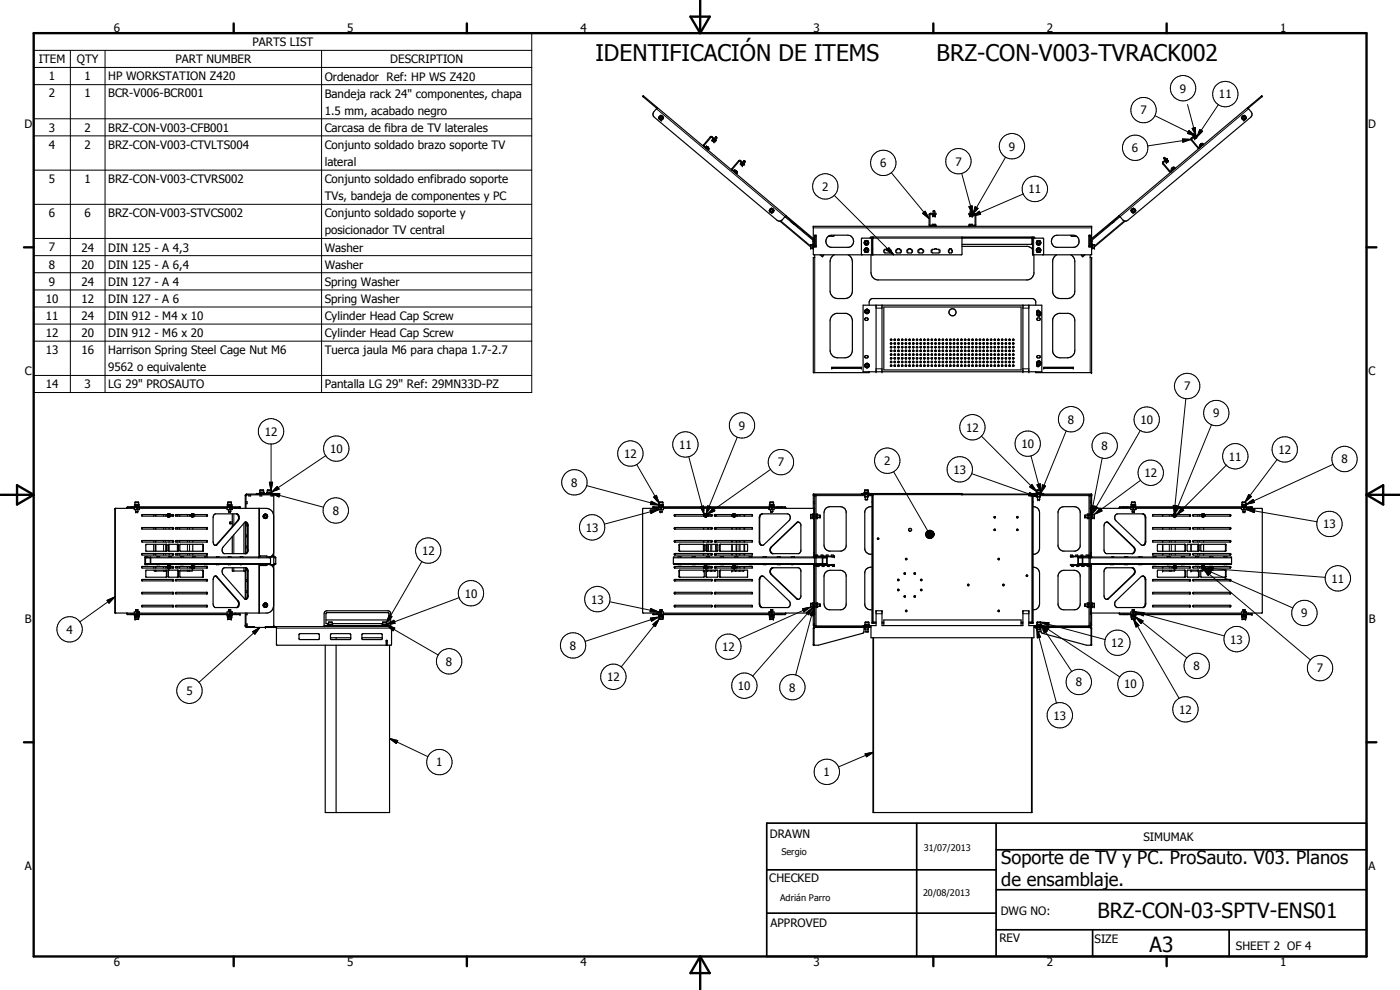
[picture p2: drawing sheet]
<svg xmlns="http://www.w3.org/2000/svg" width="420mm" height="297mm" viewBox="0 0 420 297" stroke-linecap="round" stroke-linejoin="round" font-family="sans-serif">
<defs><g id="words">
<g font-size="6.9">
<text x="178.7" y="18.3">IDENTIFICACIÓN DE ITEMS</text>
<text x="281.1" y="18.3">BRZ-CON-V003-TVRACK002</text>
</g>
<g font-size="6.3">
<text x="329.4" y="275.4">BRZ-CON-03-SPTV-ENS01</text>
<text x="345" y="285.6">A3</text>
</g>
<g font-size="5.5">
<text x="300.5" y="259.2">Soporte de TV y PC. ProSauto. V03. Planos</text>
<text x="300.5" y="265.7">de ensamblaje.</text>
</g>
<g font-size="3.5">
<text x="34.2" y="9.6">6</text>
<text x="104.2" y="9.6">5</text>
<text x="174.2" y="9.6">4</text>
<text x="244.2" y="9.6">3</text>
<text x="314.2" y="9.6">2</text>
<text x="384.2" y="9.6">1</text>
<text x="75.8" y="13.9">PARTS LIST</text>
<text x="11.6" y="19">ITEM</text>
<text x="23.1" y="19">QTY</text>
<text x="52.7" y="19">PART NUMBER</text>
<text x="117.1" y="19">DESCRIPTION</text>
<text x="14.7" y="24.1">1</text>
<text x="14.7" y="29.3">2</text>
<text x="25.4" y="24.1">1</text>
<text x="25.4" y="29.3">1</text>
<text x="32.5" y="24.1">HP WORKSTATION Z420</text>
<text x="32.5" y="29.3">BCR-V006-BCR001</text>
<text x="97.4" y="24.2">Ordenador Ref: HP WS Z420</text>
<text x="97.4" y="29.3">Bandeja rack 24&quot; componentes, chapa</text>
<text x="354.1" y="27.8">9</text>
<text x="365.8" y="29.5">11</text>
<text x="97.4" y="34.4">1.5 mm, acabado negro</text>
<text x="342.3" y="34.3">7</text>
<text x="7.3" y="38.4">D</text>
<text x="14.7" y="39.5">3</text>
<text x="25.4" y="39.5">2</text>
<text x="32.5" y="39.5">BRZ-CON-V003-CFB001</text>
<text x="97.4" y="39.6">Carcasa de fibra de TV laterales</text>
<text x="410.6" y="38.4">D</text>
<text x="14.7" y="44.6">4</text>
<text x="25.4" y="44.7">2</text>
<text x="32.5" y="44.7">BRZ-CON-V003-CTVLTS004</text>
<text x="97.4" y="44.7">Conjunto soldado brazo soporte TV</text>
<text x="302.8" y="45.2">9</text>
<text x="339.7" y="45.7">6</text>
<text x="97.4" y="49.8">lateral</text>
<text x="264.1" y="50.2">6</text>
<text x="286.7" y="49.7">7</text>
<text x="14.7" y="54.9">5</text>
<text x="25.4" y="54.9">1</text>
<text x="32.5" y="54.9">BRZ-CON-V003-CTVRS002</text>
<text x="97.4" y="54.9">Conjunto soldado enfibrado soporte</text>
<text x="246.7" y="57.2">2</text>
<text x="308.7" y="58">11</text>
<text x="14.7" y="65.2">6</text>
<text x="25.4" y="65.2">6</text>
<text x="32.5" y="65.2">BRZ-CON-V003-STVCS002</text>
<text x="97.4" y="60.1">TVs, bandeja de componentes y PC</text>
<text x="97.4" y="65.2">Conjunto soldado soporte y</text>
<text x="97.4" y="70.4">posicionador TV central</text>
<text x="14.7" y="75.4">7</text>
<text x="24.5" y="75.5">24</text>
<text x="32.5" y="75.5">DIN 125 - A 4,3</text>
<text x="97.4" y="75.5">Washer</text>
<text x="14.7" y="80.6">8</text>
<text x="24.5" y="80.6">20</text>
<text x="32.5" y="80.6">DIN 125 - A 6,4</text>
<text x="97.4" y="80.6">Washer</text>
<text x="14.7" y="85.7">9</text>
<text x="24.5" y="85.7">24</text>
<text x="32.5" y="85.7">DIN 127 - A 4</text>
<text x="97.4" y="85.8">Spring Washer</text>
<text x="13.7" y="90.8">10</text>
<text x="13.7" y="96">11</text>
<text x="24.5" y="90.8">12</text>
<text x="24.5" y="96">24</text>
<text x="32.5" y="90.8">DIN 127 - A 6</text>
<text x="32.5" y="96">DIN 912 - M4 x 10</text>
<text x="97.4" y="90.9">Spring Washer</text>
<text x="13.7" y="101.1">12</text>
<text x="24.5" y="101.1">20</text>
<text x="32.5" y="101.1">DIN 912 - M6 x 20</text>
<text x="97.4" y="96.1">Cylinder Head Cap Screw</text>
<text x="97.4" y="101.2">Cylinder Head Cap Screw</text>
<text x="13.7" y="106.3">13</text>
<text x="24.5" y="106.3">16</text>
<text x="32.5" y="106.3">Harrison Spring Steel Cage Nut M6</text>
<text x="97.4" y="106.3">Tuerca jaula M6 para chapa 1.7-2.7</text>
<text x="7.4" y="112.6">C</text>
<text x="32.5" y="111.4">9562 o equivalente</text>
<text x="410.7" y="112.6">C</text>
<text x="13.7" y="116.5">14</text>
<text x="25.4" y="116.5">3</text>
<text x="32.5" y="116.5">LG 29&quot; PROSAUTO</text>
<text x="97.4" y="116.5">Pantalla LG 29&quot; Ref: 29MN33D-PZ</text>
<text x="355.3" y="117.1">7</text>
<text x="364.1" y="125.3">9</text>
<text x="79.4" y="130.8">12</text>
<text x="221.7" y="129">9</text>
<text x="289.9" y="129.5">12</text>
<text x="320.5" y="127.1">8</text>
<text x="342.3" y="127.2">10</text>
<text x="99" y="135.9">10</text>
<text x="187.3" y="137.4">12</text>
<text x="203.8" y="134.7">11</text>
<text x="306.5" y="134.5">10</text>
<text x="330.6" y="135">8</text>
<text x="383.7" y="136.2">12</text>
<text x="233.4" y="140">7</text>
<text x="265.3" y="139.6">2</text>
<text x="286.1" y="142.2">13</text>
<text x="343.4" y="143.2">12</text>
<text x="368.8" y="138.2">11</text>
<text x="402.6" y="139.1">8</text>
<text x="171.4" y="146">8</text>
<text x="99.9" y="154.5">8</text>
<text x="175.8" y="159.6">13</text>
<text x="397.1" y="158.5">13</text>
<text x="126.6" y="166.5">12</text>
<text x="139.5" y="179.3">10</text>
<text x="399.6" y="174.8">11</text>
<text x="177.4" y="181.1">13</text>
<text x="390.5" y="185.2">9</text>
<text x="7.4" y="186.9">B</text>
<text x="20" y="190.1">4</text>
<text x="410.8" y="186.9">B</text>
<text x="171.1" y="194.9">8</text>
<text x="216.7" y="195.3">12</text>
<text x="333.4" y="194.2">12</text>
<text x="369.2" y="193.1">13</text>
<text x="133.8" y="199.7">8</text>
<text x="358.2" y="201.1">8</text>
<text x="395.2" y="201.7">7</text>
<text x="56" y="208.5">5</text>
<text x="182.2" y="204.4">12</text>
<text x="221.5" y="207.1">10</text>
<text x="236.8" y="207.5">8</text>
<text x="322.8" y="205.9">8</text>
<text x="337.3" y="206.5">10</text>
<text x="316.2" y="215.9">13</text>
<text x="353.9" y="214.1">12</text>
<text x="130.9" y="230">1</text>
<text x="247.2" y="232.9">1</text>
<text x="231" y="251.5">DRAWN</text>
<text x="343.1" y="252.3">SIMUMAK</text>
<text x="7.4" y="261.1">A</text>
<text x="410.7" y="261.1">A</text>
<text x="230.9" y="264.6">CHECKED</text>
<text x="300.3" y="274.5">DWG NO:</text>
<text x="231.3" y="278.3">APPROVED</text>
<text x="299.9" y="282.6">REV</text>
<text x="328.5" y="283.1">SIZE</text>
<text x="370.9" y="285.1">SHEET 2 OF 4</text>
<text x="34.2" y="289.9">6</text>
<text x="104.2" y="289.9">5</text>
<text x="174.2" y="289.9">4</text>
<text x="244.2" y="289.9">3</text>
<text x="314.2" y="289.9">2</text>
<text x="384.2" y="289.9">1</text>
</g>
<g font-size="2.7">
<text x="234.5" y="256.6">Sergio</text>
<text x="277.2" y="255.3">31/07/2013</text>
<text x="277" y="268.7">20/08/2013</text>
<text x="234.1" y="270.3">Adrián Parro</text>
</g>
</g></defs>
<g fill="none" stroke="#000" stroke-width=".35">
<path d="M193 28.7h.1M193 28.7l-.1 .3 4.2 3.5M193.1 28.7l4.2 3.6M197.3 32.3l-1.3 1.7v.8l.4 .4 36.8 30.9 .5 .2h.7l1.5-1.6M197.3 32.3l38.6 32.4M197.7 35.4v.1M197.7 35.3v.1M197.7 35.3l.1 .4 .7 .3M198.2 35.1l.5 .2-.1 .3-.5-.2zM198.3 34.7h-.1M198.3 34.7l-.5 .3-.1 .3M198.3 34.7l.6 .2 .1 .3"/>
<path d="M198.4 36h.1M199 35.2v.4l-.5 .4M199 35.2l.1 .1M199.1 35.3h.1M372.6 35.2l.1 .4 .5 .4M372.7 35.2l-.1 .1M373.2 36l.1 .1M373.2 35.1h.3l.2 .3-.2 .2h-.4zM373.3 36v.1M373.4 34.6l.1 .1M373.4 34.6v.1M373.4 34.6l-.1 .1"/>
<path d="M373.4 34.7a.67 .67 0 0 1 .6 .8 .67 .67 0 0 1-.8 .5M373.4 34.7l-.5 .1-.3 .4M374 35.3v.2M374.4 32.3l.3 .3a2.27 2.27 0 0 1 1 1.9l-.3 .7-36.9 30.9a1.09 1.09 0 0 1-1.6-.1l-.9-1.2M374.4 32.3h.1M374.6 32.5l4.2-3.6-.1-.2-51.1 42.9M211.8 44.1l.3 .3M211.9 44.2h.1M212 43.9h.1M212 43.9l-.2 .2M212 43.9l.4 .3M212.2 44v.1"/>
<path d="M212.2 44.6l.2 .1M212.2 44l.2 .1M212.3 44.5l-.1 .1M212.3 44.1l.1 .1M212.3 44l.3 .3-.2-.1M212.4 44.7l.2 .2M212.4 44.2l.4 .3-.2 .3-.3-.3M212.4 44.2l-.2 .3M212.5 44.7h-.1M212.5 44.8h.1M212.6 44.9l-.2 .1M212.6 44.7l-.1 .1"/>
<path d="M213.7 42.1l.5 .5 .3-.4M213.7 42.1h.1M213.9 41.8l.6 .4M213.9 41.7l.8 .5M213.9 41.8l-.2 .3M213.9 41.6v.1M214 41.7l-.1 .1M214 41.5l-.1 .1M214.3 42v.1M214.5 42.2h.2M214.8 42.2l-1.4-1-2.1 2.4 .9 1M214.8 41.1l.3 .2"/>
<path d="M214.8 41.1h.1M214.8 41.1l-.5 .5M214.9 42l-1.6-1.1-2.2 2.6 .1 .5M214.9 42h.1M214.9 41.1h.1M214.9 42l-.2 .2M215.1 41.3l-.4 .5M220.3 51.3l.3 .3M220.4 51.4h.1M220.5 51v.1M220.5 51l-.2 .3M220.5 51.1l-.2 .2"/>
<path d="M220.5 51.1l.4 .3M220.8 51.2h.1M220.8 51.7l.2 .2M220.8 51.7l.3 .2M220.8 51.2l.2 .1M220.9 51.9h.1M220.9 51.4l-.2 .2M220.9 51.4l.4 .3-.2 .2M220.9 51.3l.2 .2M221 51.3l.1 .2M221 51.9l.1 .1M221 51.8l-.1 .1"/>
<path d="M221.1 52l-.2 .2M221.1 51.9v.1M221.1 51.9h.1M221.1 51.5h.1M222.5 48.9l.3 .3M222.5 48.9l-.3 .4 .5 .4 .3-.3M222.5 48.7l.6 .6M222.5 48.8v.1M222.8 49.2h.1M222.8 49.2l.3 .2M223.2 49.3l-1.2-1-.2 .1-2 2.4 1 .9M223.2 49.3l.1 .1"/>
<path d="M223.2 49.3l-.1 .1M223.2 49l-.9-.8h-.6l-2 2.3 .1 .7M223.2 49l.2 .2M223.3 48.2l.2 .1M223.3 48.2l.3 .3M223.3 48.2l-.5 .5M223.4 49.2h.1M223.5 49.2l-.4 .1M223.6 48.4h.1M223.6 48.4v.1M223.6 48.5l-.4 .5M349.2 47.5l.4 .5"/>
<path d="M349.5 47.2v.1M349.5 47.3l-.3 .2M349.5 47.2l-.3 .3M349.5 47.2l.5 .6M349.7 48.4v.1M349.9 48.2l-.3 .2M350 48.1v.1M350.3 47.8l-1.2 1 .1 .2 2 2.4 1-.8M350.3 47.7l-.1-.2-1.2 1.1-.1 .5 2.1 2.5 .5-.1M350.3 47.7v.1M350.3 48l.3 .3-.1 .2-.5 .3-.2-.3M350.3 47.8l-.4 .4"/>
<path d="M350.3 47.9l-.6 .6M351.5 50.7l.2 .3M351.7 50.5h.1M351.9 50.9h-.1M351.9 50.4l-.2 .1M351.9 50.4l.3 .3M351.9 50.4l-.4 .3M352.1 50.2v.1M352.1 50.2l-.4 .3M352.1 50.8l-.4 .2M352.1 50.2l-.2 .1M352.4 50.4l.1 .1"/>
<path d="M352.4 50.5h.1M352.5 50.5l-.3 .1M352.5 50.3v.1M352.5 50.3l-.3 .3M352.5 50.3l-.2-.2-.4 .3M352.6 50.4l-.1 .1M352.6 50.3l.1 .2M352.6 50.3v.1M357.7 40.4h.1M357.7 40.4l.4 .5M358 40.2l-.3 .2M358 40.1l-.1 .1"/>
<path d="M358 40.1h.1M358 40.1l-.3 .2M358 40.1l.5 .5M358.1 41.3l.2 .1M358.3 41.3v.1M358.3 41.3l.3 .4M358.5 41l.1 .1M358.6 41h.1M358.6 40.9l-.5 .4M358.6 41.6v.1M358.6 41.1l-.3 .2M358.7 40.5l-1.2 .9-.1 .5 2.1 2.5h.5"/>
<path d="M358.7 40.4v.1M358.7 40.4l.2 .2-1.3 1.1 .1 .2 1.9 2.3h.3l.9-.7M358.8 40.8l.3 .3-.5 .5M358.8 40.7l-.2 .2M358.8 40.7h.1M358.8 40.7l.1 .1M358.9 40.8l-.3 .3M360 43.6l.2 .3M360.2 43.4h.1M360.2 43.3v.1M360.4 43.8h.1M360.5 43.3l.3-.3 .2 .3"/>
<path d="M360.5 43.3l.2 .3M360.5 43.3l-.5 .3M360.5 43.1l-.3 .3M360.6 43.1l-.4 .2M360.6 43.6l-.4 .3M360.7 43.4l.1 .1M360.9 43.3h.1M361 43.3l-.2 .2M361 43.3l.2 .1M361 43.3h.1M361 43.2l-.3 .2M230.9 63.2a.67 .67 0 0 1 .6-.7 .67 .67 0 0 1 .7 .6 .67 .67 0 0 1-.5 .7"/>
<path d="M230.9 63.2v.1M230.9 63.2l.1 .4 .6 .3M231.3 63l.3-.1 .2 .1v.4h-.5zM231.4 62.5h.2M231.7 63.8l-.1 .1M232.2 63v.2M234 66.3l9.3 7.8M235.7 64.9l8.4 7M235.9 64.7l8.2 6.9M237.6 66.4l-.2 .2 .9 .7 .1-.2M243.7 74.5l.4 .3M244 73.4h-.7v1.1h.7"/>
<path d="M244 73.3h.1M244.1 72.2v2.4M244.1 74l-.1 .1M244.1 73.9l-.1 .1M244.5 76.5v.8h-.4v34.5h16.5l.2-.3M244.5 70.6h.4v3.4h-.4zM246.1 76.5l.7 .5 .5-.5M248.5 71l1.1-.4h4.8a1.84 1.84 0 0 1 1.8 1.7 1.84 1.84 0 0 1-1.5 1.9h-5.4a1.86 1.86 0 0 1-1.4-1.3 1.86 1.86 0 0 1 .6-1.9zM250.4 76.5l-.8 .6-.4 1-.1 9.3a2.32 2.32 0 0 0 2.3 2.2h2.2a2.24 2.24 0 0 0 2.2-2.2v-9.3l-.5-1-.8-.6M250.4 70.6l-.4 .3h-1.4M259.4 73l.6 .5M259.4 74.8l.1 .6"/>
<path d="M259.5 74.5h.1M259.5 75.5l.1 .1M259.5 72.4l-.1 .5M259.5 74.6l-.1 .5 .2 .5M259.5 75.5l.3 .2M259.6 72.3l-.1 .1M259.6 72.3a.7 .7 0 0 0-.2 .7 .7 .7 0 0 0 .6 .5M259.6 75.6l.2 .1M259.7 72.3l-.2 .1M259.7 72.7l.3-.2 .3 .2v.3h-.6zM259.7 74.9l.3-.1 .3 .4-.3 .2-.3-.2zM260 74.4l-.4 .1"/>
<path d="M260 72.2h-.2M260.1 74.4v.1M260.2 72.2v.1M260.2 74.4v.1M260.2 74.4l-.7 .2M260.2 72.2l-.1 .1M260.2 74.4l.3 .2M260.2 72.2l.1 .1M260.3 72.3l.2 .1M260.4 72.3h-.8M260.4 72.3l.1 .1M260.4 74.5h.1"/>
<path d="M260.5 73.3l-.1 .1M260.5 74.5v.1M260.5 74.6l.2 .4M260.5 75.5l-.7 .2M260.5 72.4l.1 .2M260.5 73.3l-.5 .2M260.6 72.6l.1 .3M260.6 72.6l.1 .2M260.7 75l-.3 .6M260.7 72.9l-.2 .4M261.1 71.5l.3-.4h48.8l.4 .4M261.4 76.5v5.3a2.21 2.21 0 0 0 1.9 2.2h45.1a2.3 2.3 0 0 0 1.9-1.8v-5.7"/>
<path d="M261.9 71.5v5h-17.7l-.1-.3v-8.3h83.5v8.5l-17.7 .1v-5M261.9 71.5h-3.3v5M261.9 74.8h.1M262 71.3l-.1 .2M265.2 75.1h.3v-.3h.6v-.2h.5v.2h.5v.3h.3v.5h-.3v.3h-1.6v-.3h-.3zM268.8 75.1l.6-.3v-.2h.5l.3 .5h.3v.5h-.3v.3h-1.1v-.3h-.3zM272.2 75.1l.6-.3v-.2h.4l.3 .5h.3v.5h-.3v.3h-1.1v-.3h-.2zM275.5 75.1h.3l.3-.5h.5l.3 .5h.3v.5h-.3v.3h-1.1v-.3h-.3zM279.3 67.9l-.5-.4v-3.1l.5-.4h1.6v.3h-1.8v3.3l1.8 .1v.2M279.5 75.1h.3v-.3l1.2-.2v.2h.8v.3h.3v.5h-.3v.3h-2v-.3h-.3zM279.8 64.3h.1M279.8 67.7v-.4h1v.3l-.4 .1"/>
<path d="M279.8 67.6l.4 .1M279.9 64.3h.8M279.9 67.6v.1M279.9 64.4v.5h.8v-.5M280 67.6v.1M280.1 63.4h.4M280.1 63.4v.6M280.3 64.3l.1 .1M280.3 67.3v.4M280.5 63.4v.6M280.6 67.6v.1M280.7 67.6v.1"/>
<path d="M280.8 67.6v.1M280.8 64.3h.1M285 74.6h.4l.1 .5h.3v.5h-.3v.3h-.6v-.3h-.3v-.5h.3zM288.7 71.3h21.1l.1 .2M288.7 71.1l-.1 5.4h-26.6v-5.4l-.3 .4M288.7 73.9h19.7l1 .4 .5 .5M290.9 67.7h1.5l.2-.2v-3.2h-1.7v-.3h1.5l.5 .4v3.1l-.5 .4M291 64.3h.8M291 67.7h.7M291 64.4l.1 .5h.6l.1-.5M291.1 67.6v.1M291.2 63.4h.4"/>
<path d="M291.2 63.4v.6M291.4 64.3l.1 .1M291.5 67.3v.3M291.6 63.4v.6M291.9 67.7v-.4h-1v.6M291.9 64.3h.1M309.7 71.3l-.1 2h-20.9M309.7 71.1l.3 .4M309.9 71.5h3.3l-.1 5M311.1 72.7v.4M311.1 73.2l.2 .2M311.1 75.4l.2 .2"/>
<path d="M311.2 74.5v.1M311.2 75.5l.1 .1M311.2 74.5h.1M311.2 72.4l-.2 .5 .3 .5M311.2 74.6a.59 .59 0 0 0 0 .9 .59 .59 0 0 0 .9-.2 .59 .59 0 0 0-.5-.8l-.4 .3-.1 .4M311.3 74.5l-.3 .6 .3 .5M311.3 72.3l.6-.1 .3 .2M311.3 72.3l-.2 .3M311.3 72.3l-.1 .1M311.3 75.6h.8M311.3 73.4l.6 .1M311.4 72.3l-.2 .1"/>
<path d="M311.4 72.7l.3-.2 .3 .2v.3h-.6zM311.4 74.9l.3-.1 .3 .1v.3l-.3 .2zM311.6 74.4l-.3 .1M311.6 72.2h-.2M311.7 74.4v.1M311.8 72.2v.1M311.8 74.5l.4 .1M311.8 72.2l-.1 .1M311.8 72.2l.5 .4M311.9 74.4l-.7 .2M312.1 72.3l.1 .1M312.2 72.4l.1 .2"/>
<path d="M312.2 74.6l.2 .4M312.2 73.3l-.3 .2M312.2 73.3l-.1 .1M312.2 74.5v.1M312.2 75.5l-.1 .1M312.2 74.5l.1 .5M312.2 75.5l-.2 .1M312.3 72.6v.3M312.3 72.6l.1 .2M312.3 75l.1 .2M312.3 75.1v.2M312.3 72.9l-.1 .4"/>
<path d="M312.4 75.2l-.2 .3M312.4 72.9l-.1 .3M316 71.2l.4-.4 .9-.2h4.8a1.84 1.84 0 0 1 1.7 1.7 1.84 1.84 0 0 1-1.4 1.9h-5.4a1.86 1.86 0 0 1-1-3zM317.1 76.5l-.8 .6-.4 1v9.6a2.3 2.3 0 0 0 2.2 1.9h2.3a2.24 2.24 0 0 0 2.2-2.2l-.1-9.3-.4-1-.8-.6M321.3 70.6l.5 .3h1.3M324.4 76.5l.5 .5 .7-.5M326.8 70.6h.4v3.4h-.4zM327.2 76.5v.8h.4v34.5h-16.5l-.3-.3M327.6 73.3h.2v1.3h-.2M327.6 72.2l.1 1.1M327.8 73.4h.7v1l-.7 .1M327.8 73.9l-.2 .1"/>
<path d="M327.8 73.8l-.2 .1M327.9 74.5l-.3 .3M334.2 66.4l.1 .2-.5 .3-.1-.1M335.9 64.7l.1 .1M336 64.9l-8.4 7M337.7 66.3l-9.2 7.8M339.5 63v.2M339.9 62.9l.5 .2-.1 .3-.3 .1-.2-.3zM340 63.8l.2 .1M340.1 62.5h.2M340.1 62.5a.68 .68 0 0 0-.6 .6 .68 .68 0 0 0 .5 .8M340.1 62.5l.4 .2 .3 .5"/>
<path d="M340.8 63.2v.1M340.8 63.2l-.4 .6-.4 .1M249.8 94.7l1.2-.7h2.9a2.22 2.22 0 0 1 1.9 2.3v8.8a2.24 2.24 0 0 1-2.2 2.3h-2.2a2.32 2.32 0 0 1-2.3-2.3v-8.8l.1-.8zM259 91.6h53.7v19.9h-53.7zM259.5 93.3l.3 .7M259.5 93.5l.1 .2M259.6 93.8l.2 .2M259.6 93.1l-.1 .2M259.8 94l.2 .1M259.9 92.9l-.3 .2M259.9 93.3h.6v.3l-.3 .2-.3-.2zM260 94.1h.3"/>
<path d="M260 94.1h.4M260 92.8h.3M260.3 92.8v.1M260.3 92.8l.5 .3v.6M260.3 92.8l-.7 .3M260.8 93.7l-.4 .4M260.8 93.7l-.5 .4M260.8 91.6l.2-1.4 .7-.6h48.3l.8 .6v1.4M262.9 91.6v19.9M264.7 91.6v19.9M265.2 92.1h41.2v18.9h-41.2zM307 91.6v19.9"/>
<path d="M308.8 91.6v19.9M311.1 94l.1 .5 .4 .3M311.1 94v.4M311.2 93.6v-.4l.3-.1 .3 .1 .1 .4M311.2 93.6l.1 .1M311.2 94.4l.1 .1M311.2 93.6h.2M311.3 93.7l-.2 .3M311.4 93.6l-.3 .4M311.4 94.7l.2 .1M311.5 94h.6v.3l-.3 .2-.3-.2zM311.6 94.8h.3"/>
<path d="M311.6 93.5l-.2 .1M311.6 93.5h.3M311.9 93.5v.1M311.9 93.5l.5 .4 .1 .3M311.9 93.5l-.6 .2M312.5 94.2l-.6 .6M316.6 94.7l1.2-.7h2.9a2.22 2.22 0 0 1 1.9 2.3v8.8a2.24 2.24 0 0 1-2.2 2.3h-2.3a2.21 2.21 0 0 1-2.2-1.9v-9.6zM249.6 110.2h8.9v.3h-8.9zM249.6 110.4h8.9M259.5 109.7l.3 .5M259.5 106.9a.53 .53 0 0 1 .6-.2 .53 .53 0 0 1 .4 .5 .53 .53 0 0 1-.6 .2 .53 .53 0 0 1-.4-.5zM259.8 110.2l.6 .1"/>
<path d="M259.9 109.5l.3-.2 .3 .2v.4l-.3 .1-.3-.1zM260.3 109v.1M260.3 109l-.4 .1-.4 .5M260.3 109l-.8 .5 .3 .7M260.3 109.1h.1M260.3 109l.4 .2M260.7 109.2l.1 .6M260.7 110.1l-.4 .3-.5-.2M260.7 109.2l.1 .4M260.7 110.2l-.2 .1M260.8 109.8l-.1 .3M260.8 109.8l-.1 .4"/>
<path d="M267.2 109.6l.3-.1 .1 .4h-.4zM267.2 105.2l.3-.1 .1 .3h-.4zM267.3 106.2l.3 .1-.1 .3-.3-.1zM267.3 101.8l.3 .1-.1 .3-.3-.1zM268.3 105.2l.3-.1 .1 .3h-.4zM268.4 109.5l.3 .1v.3h-.4zM268.4 101.8l.3 .1-.1 .3-.3-.1zM268.4 106.2l.3 .1-.1 .3-.3-.1zM269.4 107.4l.4-.1v.4h-.3zM269.4 101.9l.4-.1v.4h-.3zM269.5 108.4h.3v.4l-.4-.1zM269.5 109.5h.3v.4h-.4z"/>
<path d="M269.5 102.9h.3v.4l-.4-.1zM269.5 104h.3v.4l-.4-.1zM269.5 105.1h.3v.4l-.4-.1zM269.5 106.2h.3v.4l-.4-.1zM270.6 106.3l.3-.1 .1 .3-.3 .1zM270.6 103l.3-.1 .1 .3-.3 .1zM270.6 107.4l.3-.1 .1 .3-.3 .1zM270.6 101.9l.3-.1 .1 .3-.3 .1zM270.6 105.2l.3-.1 .1 .3h-.4zM270.7 109.5l.3 .1v.3h-.4zM270.7 108.4l.3 .1-.1 .3-.3-.1zM270.7 104l.3 .1-.1 .3-.3-.1z"/>
<path d="M271.7 105.2l.3-.1 .1 .3h-.4zM271.8 101.8l.3 .1-.1 .3-.3-.1zM271.8 106.2l.3 .1-.1 .3-.3-.1zM271.8 109.5l.3 .1v.3h-.4zM272.8 109.6l.3-.1 .1 .4h-.4zM272.8 105.2l.3-.1 .1 .3h-.4zM272.9 101.8l.3 .1-.1 .3-.3-.1zM272.9 106.2l.3 .1-.1 .3-.3-.1zM273.9 103l.3-.1v.4h-.2zM273.9 109.6l.3-.1 .1 .4h-.4zM273.9 106.3l.3-.1v.4h-.2zM273.9 107.4l.3-.1v.4h-.2z"/>
<path d="M273.9 105.2l.3-.1 .1 .3h-.4zM274 108.4h.2v.4l-.3-.1zM274 101.8h.2v.4l-.3-.1zM274 104h.2v.4l-.3-.1zM275 109.6l.3-.1 .1 .4h-.4zM275 101.9l.3-.1 .1 .3-.3 .1zM275 105.2l.3-.1 .1 .3h-.4zM275 107.4l.3-.1 .1 .3-.3 .1zM275 103l.3-.1 .1 .3-.3 .1zM275 106.3l.3-.1 .1 .3-.3 .1zM275.1 108.4l.3 .1-.1 .3-.3-.1zM275.1 104l.3 .1-.1 .3-.3-.1z"/>
<path d="M276.1 105.2l.3-.1 .1 .3h-.4zM276.2 106.2l.3 .1-.1 .3-.3-.1zM276.2 109.5l.3 .1v.3h-.4zM276.2 101.8l.3 .1-.1 .3-.3-.1zM277.2 105.2l.3-.1 .1 .3h-.4zM277.3 101.8l.3 .1-.1 .3-.3-.1zM277.3 106.2l.3 .1-.1 .3-.3-.1zM277.3 109.5l.3 .1v.3h-.4zM278.3 103l.4-.1v.4h-.3zM278.3 106.3l.4-.1v.4h-.3zM278.3 109.6l.4-.1v.4h-.4zM278.3 105.2l.4-.1v.3h-.4z"/>
<path d="M278.3 101.9l.4-.1v.4h-.3zM278.3 107.4l.4-.1v.4h-.3zM278.4 108.4h.3v.4l-.4-.1zM278.4 104h.3v.4l-.4-.1zM279.5 109.6l.3-.1 .1 .4h-.4zM279.5 105.2l.3-.1 .1 .3h-.4zM279.5 106.3l.3-.1 .1 .3-.3 .1zM279.5 103l.3-.1 .1 .3-.3 .1zM279.5 101.9l.3-.1 .1 .3-.3 .1zM279.5 107.4l.3-.1 .1 .3-.3 .1zM279.6 104l.3 .1-.1 .3-.3-.1zM279.6 108.4l.3 .1-.1 .3-.3-.1z"/>
<path d="M280.6 105.2l.3-.1 .1 .3h-.4zM280.6 109.6l.3-.1 .1 .4h-.4zM280.7 101.8l.3 .1-.1 .3-.3-.1zM280.7 106.2l.3 .1-.1 .3-.3-.1zM281.7 105.2l.3-.1 .1 .3h-.4zM281.8 106.2l.3 .1-.1 .3-.3-.1zM281.8 101.8l.3 .1-.1 .3-.3-.1zM281.8 109.5l.3 .1v.3h-.4zM282.8 107.4l.3-.1v.4h-.2zM282.8 103l.3-.1v.4h-.2zM282.8 101.9l.3-.1v.4h-.2zM282.8 105.2l.3-.1 .1 .3h-.4z"/>
<path d="M282.8 109.6l.3-.1 .1 .4h-.4zM282.8 106.3l.3-.1v.4h-.2zM282.9 104h.2v.4l-.3-.1zM282.9 108.4h.2v.4l-.3-.1zM283.9 105.2l.3-.1 .1 .3h-.4zM283.9 107.4l.3-.1 .1 .3-.3 .1zM283.9 103l.3-.1 .1 .3-.3 .1zM283.9 101.9l.3-.1 .1 .3-.3 .1zM283.9 106.3l.3-.1 .1 .3-.3 .1zM284 108.4l.3 .1-.1 .3-.3-.1zM284 104l.3 .1-.1 .3-.3-.1zM284 109.5l.3 .1v.3h-.4z"/>
<path d="M285 109.6l.3-.1 .1 .4h-.4zM285 105.2l.3-.1 .1 .3h-.4zM285.1 106.2l.3 .1-.1 .3-.3-.1zM285.1 101.8l.3 .1-.1 .3-.3-.1zM286.1 105.2l.3-.1 .1 .3h-.4zM286.2 101.8l.3 .1-.1 .3-.3-.1zM286.2 106.2l.3 .1-.1 .3-.3-.1zM286.2 109.5l.3 .1v.3h-.4zM287.2 107.4l.4-.1v.4h-.3zM287.2 105.2l.4-.1v.3h-.4zM287.2 101.9l.4-.1v.4h-.3zM287.2 106.3l.4-.1v.4h-.3z"/>
<path d="M287.2 103l.4-.1v.4h-.3zM287.3 104h.3v.4l-.4-.1zM287.3 109.5h.3v.4h-.4zM287.3 108.4h.3v.4l-.4-.1zM288.4 109.6l.3-.1v.4h-.3zM288.4 101.9l.3-.1v.3l-.3 .1zM288.4 103l.3-.1v.3l-.3 .1zM288.4 105.2l.3-.1v.3h-.3zM288.4 106.3l.3-.1v.3l-.3 .1zM288.4 107.4l.3-.1v.3l-.3 .1zM288.4 108.4l.3 .1v.3l-.3-.1zM288.4 104l.3 .1v.3l-.3-.1z"/>
<path d="M289.5 109.6l.3-.1v.4h-.3zM289.5 105.2l.3-.1v.3h-.3zM289.5 101.8l.3 .1v.3l-.3-.1zM289.5 106.2l.3 .1v.3l-.3-.1zM290.6 109.6l.3-.1v.4h-.3zM290.6 105.2l.3-.1v.3h-.3zM290.6 101.8l.3 .1v.3l-.3-.1zM290.6 106.2l.3 .1v.3l-.3-.1zM291.7 103l.3-.1v.4h-.3zM291.7 109.6l.3-.1v.4h-.3zM291.7 106.3l.3-.1v.4h-.3zM291.7 101.9l.3-.1v.4h-.3z"/>
<path d="M291.7 105.2l.3-.1v.3h-.3zM291.7 104h.3v.4l-.3-.1zM291.7 108.4h.3v.4l-.3-.1zM291.7 107.3h.3v.4l-.3-.1zM292.8 101.9l.3-.1 .1 .3-.3 .1zM292.8 106.3l.3-.1 .1 .3-.3 .1zM292.8 107.4l.3-.1 .1 .3-.3 .1zM292.8 105.2l.3-.1 .1 .3h-.4zM292.9 108.4l.3 .1-.1 .3-.3-.1zM292.9 102.9l.3 .1-.1 .3-.3-.1zM292.9 109.5l.3 .1v.3h-.4zM292.9 104l.3 .1-.1 .3-.3-.1z"/>
<path d="M293.9 109.6l.3-.1 .1 .4h-.4zM293.9 105.2l.3-.1 .1 .3h-.4zM294 106.2l.3 .1-.1 .3-.3-.1zM294 101.8l.3 .1-.1 .3-.3-.1zM295 105.2l.3-.1 .1 .3h-.4zM295.1 106.2l.3 .1-.1 .3-.3-.1zM295.1 109.5l.3 .1v.3h-.4zM295.1 101.8l.3 .1-.1 .3-.3-.1zM296.1 107.4l.3-.1v.4h-.2zM296.1 105.2l.3-.1 .1 .3h-.4zM296.1 103l.3-.1v.4h-.2zM296.1 101.9l.3-.1v.4h-.2z"/>
<path d="M296.1 106.3l.3-.1v.4h-.2zM296.2 108.4h.2v.4l-.3-.1zM296.2 109.5h.2v.4h-.3zM296.2 104h.2v.4l-.3-.1zM297.3 106.3l.2-.1 .1 .3-.3 .1zM297.3 107.4l.2-.1 .1 .3-.3 .1zM297.3 101.9l.2-.1 .1 .3-.3 .1zM297.3 105.2l.2-.1 .1 .3h-.3zM297.3 103l.2-.1 .1 .3-.3 .1zM297.3 104l.3 .1-.1 .3-.2-.1zM297.3 109.5l.3 .1v.3h-.3zM297.3 108.4l.3 .1-.1 .3-.2-.1z"/>
<path d="M298.4 105.2l.3-.1v.3h-.3zM298.4 109.5l.3 .1v.3h-.3zM298.4 101.8l.3 .1v.3l-.3-.1zM298.4 106.2l.3 .1v.3l-.3-.1zM299.5 105.2l.3-.1v.3h-.3zM299.5 109.6l.3-.1v.4h-.3zM299.5 101.8l.3 .1v.3l-.3-.1zM299.5 106.2l.3 .1v.3l-.3-.1zM300.6 101.9l.3-.1v.4h-.3zM300.6 107.4l.3-.1v.4h-.3zM300.6 105.2l.3-.1v.3h-.3zM300.6 103l.3-.1v.4h-.3z"/>
<path d="M300.6 108.4h.3v.4l-.3-.1zM300.6 109.5h.3v.4h-.3zM300.6 104h.3v.4l-.3-.1zM300.6 106.2h.3v.4l-.3-.1zM301.7 103l.3-.1 .1 .3-.3 .1zM301.7 101.9l.3-.1 .1 .3-.3 .1zM301.7 105.2l.3-.1 .1 .3h-.4zM301.7 107.4l.3-.1 .1 .3-.3 .1zM301.8 106.2l.3 .1-.1 .3-.3-.1zM301.8 109.5l.3 .1v.3h-.4zM301.8 104l.3 .1-.1 .3-.3-.1zM301.8 108.4l.3 .1-.1 .3-.3-.1z"/>
<path d="M302.8 105.2l.3-.1 .1 .3h-.4zM302.9 109.5l.3 .1v.3h-.4zM302.9 106.2l.3 .1-.1 .3-.3-.1zM302.9 101.8l.3 .1-.1 .3-.3-.1zM303.9 105.2l.3-.1 .1 .3h-.4zM303.9 109.6l.3-.1 .1 .4h-.4zM303.9 106.3l.3-.1 .1 .3-.3 .1zM304 101.8l.3 .1-.1 .3-.3-.1zM311.2 109.5v.3a.34 .34 0 0 0 .4 .2 .34 .34 0 0 0 .3-.4M311.2 109.5h.2M311.2 109.3l.4 .3M311.3 109.4l-.1 .1"/>
<path d="M311.3 109.4l.1 .1M311.4 109.5l.2 .1M311.5 108.8l.3-.1 .3 .1v.3l-.3 .2-.3-.2zM311.7 108.3l-.5 .3-.1 .6M311.9 108.3v.2M311.9 108.3l.3 .2M311.9 108.3l-.4 .1a.69 .69 0 0 0-.2 1M312.1 109.5l-.5 .1M312.2 108.5l.3 .4M312.4 109.3l-.3 .3M312.5 108.9v.2M312.5 109.1l-.4 .4"/>
<path d="M313.2 110.2h8.9v.3h-8.9zM313.2 110.4h8.9M34.7 152.5v31.4M38 152.5l.4-.4h33.6v.2h-33.7l-.1 .2h-3.6l-.1 31.4h3.7l.2 .3h33.6v.2h-33.7l-.3-.5M40.3 152.3v.6h1.5v-.6M40.3 151.9h.9M40.3 151.8v.1M40.4 151.3h1.3v.2h-1.3zM40.4 151.9l.1 .2M40.5 151.3v-.6h1.1v.6M40.5 150.7h.1M40.7 153.5h.7"/>
<path d="M40.7 151.5v.3M40.7 152.9v.6M41.1 152.8l.7 .1M41.1 151.8l.1 .1M41.1 151.8v.1M41.1 152.3v.6M41.2 151.9l.1 .2zM41.2 152.3v.5M41.4 151.8h.4M41.4 151.5v.6M41.4 152.8v.7M41.7 152v.1"/>
<path d="M41.8 151.8v.1M41.8 151.8l-.2 .3M42.6 154.5l7.6-.1v.5h-7.6zM42.6 158.3h9.4l.1 .4h-9.5zM46.1 154.4v.5M46.1 158.3v.4M46.6 154.4v.5M46.6 158.3v.4M50.2 154.4v.4l.3 .3M50.4 154.8l.1 .2M50.4 154.3h.1M50.4 154.3v.2"/>
<path d="M50.4 155.1h.3M50.4 154.7l.1 .3M50.5 154.3l-.1 .5M50.5 154.3l-.1 .2M50.5 154.2l-.1 .8M50.5 154.2l.7 .1 .1 .5-.2 .2-.6-.1M50.5 154.3h.1M50.5 154.3h-.1M50.5 155l.2 .1M50.6 154.1h.1M50.6 154.1l-.3 .3M50.6 154.1l.1 .1"/>
<path d="M50.6 154.2l-.1 .1M50.7 154.2l-.2 .1M50.7 154.2h.1M50.7 158.3v.4M50.8 155l-.1 .1M50.9 154.7h.2M51 154.7h.1M51 154.5l-.1 .2M51 154.5l.1 .1M51 154.5v.1M51 154.6h.1M51 154.6v.1"/>
<path d="M51.1 154.3h.1M51.1 154.6v.1M51.2 154.4h.8M51.8 154.4l.1 .5M51.9 158.3v.4M52 154.4h.1M52 154.4v.5h-.8M52.8 158.3h9.4l.1 .4h-9.5zM53.2 154.4v.5M53.2 158.3v.4M53.8 154.4v.5M53.8 158.3v.4"/>
<path d="M57.4 154.4v.5M57.4 154.7v.2M57.4 154.4h-4.6l-.1 .2 .1 .3h4.6M57.4 154.9l.2 .2M57.4 154.4v.2M57.5 154.9l.1 .2M57.5 154.4l-.1 .2M57.6 155.1h.3M57.6 154.2l-.2 .2M57.6 154.2l-.1 .2M57.7 154.2h.5l.2 .4-.2 .4h-.5M57.7 154.1h.1"/>
<path d="M57.7 154.2l-.3 .5 .3 .3M57.7 154.3h.1M57.7 155l.2 .1M57.7 154.3v.7M57.7 155l.1 .1M57.7 154.9v.1M57.7 154.1l-.1 .1M57.7 154.1l.3 .1M57.7 154.2l-.1 .7M57.9 154.2l-.2 .1M57.9 158.3v.4M57.9 155v.1"/>
<path d="M58 155l-.1 .1M58.1 154.5v.1M58.1 154.5l.2 .2M58.1 154.5l.2 .1M58.1 154.6l.2 .1M58.1 154.6h.2M58.3 154.6v.1M58.4 154.4l3.9 .1-.1 .4h-3.8M61.9 154.4l.1 .5M62 158.3v.4M68.1 152.3v.6h1.6v-.6M68.2 151.9h.8"/>
<path d="M68.2 151.8v.1M68.2 151.3h1.3v.2h-1.3zM68.2 151.9l.1 .2M68.4 151.3v-.6h1l.1 .6M68.6 153.5h.6M68.6 151.5v.3M68.6 152.9v.6M69 151.8l.1 .3M69 151.8v.1M69 152.3v.6M69.1 156.6h.6M69.1 156.6v.5"/>
<path d="M69.1 157.1h.6M69.2 151.8h.4M69.2 151.5v.6M69.2 152.8v.7M69.5 151.9v.1M69.6 152.3v.5h-.6M69.6 151.8v.1M69.6 151.8l-.1 .1M69.7 154.2v3.8M70.6 152.3v.2h9.3a2.24 2.24 0 0 1 2.2 2.2v11.1l-.6 1.1M70.9 154.2h.2M71.1 154.2h-6.4l-.4 .2-.3 .9v7.3a.85 .85 0 0 0 .8 1"/>
<path d="M71.1 154.2a1.42 1.42 0 0 1 .2 2l-6.5 7.4M71.1 154.2a1.32 1.32 0 0 1 .4 2l-6.4 7.2-.5 .3M73.4 156.8a.67 .67 0 0 1 .8 0 .67 .67 0 0 1 .3 .7v7.8l-.3 .6-.3 .2h-6.7a1.38 1.38 0 0 1-.2-2zM73.6 156.7v9.4M73.7 156.6l.4 .3 .2 .8v7.3l-.6 1.1M73.8 150.5h.4v.6h-.4M73.8 148.7v3.8M73.8 156.7v9.3M73.8 157.2h.4v.6h-.4M73.9 148.7l-.1 .1M74 148.5l-.1 .2M74.1 148.5h8.1"/>
<path d="M74.1 148.5l-.3 .2M74.2 148.5h-.2M74.7 148.5v.3h.5v-.3M76.9 148.3l.1-.2h5.2v39.6M77.2 148.1v.2M77.9 147.9h1.3M77.9 148.1v-.4h1.3v.4M78 147.7v-.6h1.1v.6M78 148.5v.3h.6v-.3M78.1 148l-.1 .1M79 154.9l.3 .5M79 155.2l.2 .1"/>
<path d="M79 148l.1 .1M79.2 154.4l-.2 .4M79.2 154.4l-.2 .6M79.2 155.4l.6 .1M79.4 154.7h.5v.4l-.2 .1-.3-.1zM79.7 154.3h.1M79.8 154.3l-.6 .1M79.8 154.3l.3 .2M79.8 154.3h.1M80.1 147.9v-.2h1.3v.4M80.1 154.5l.2 .3M80.2 147.7l.1-.6h1l.1 .6"/>
<path d="M80.3 155.2l-.5 .4-.4-.1M80.3 155.2l-.2 .2M80.3 154.8v.4M80.3 148v.1M81.2 148l.1 .1M81.3 148.5v.3h.6v-.3l.3 .2M81.4 147.9h-1.3v.2M82.2 148.3h-8.3l-.3 .2v4M197.1 152.3v.2h-4l-.2 .2v31.1l.1 .1h4.1l-.1 .3M197.6 152.3v.6h1.5v-.6M197.7 151.8v.1M197.7 152.3v.6h.7"/>
<path d="M197.7 151.8l.1 .3M197.7 151.3h1.3v.2h-1.3zM197.8 151.3l.1-.6h1l.1 .6M198.1 153.5h.6M198.1 151.5v.6M198.1 152.8v.7M198.1 151.8l-.4 .1M198.4 152.3v.5M198.4 151.8v.1M198.4 152.3v.6M198.4 151.8l-.1 .1M198.7 151.5v.3"/>
<path d="M198.7 152.9v.6M199 151.9v.2M199.1 151.8v.1M199.1 151.8l-.8 .2M202.4 158.3h11.2l.2 .3-.2 .1h-11.2zM202.6 158.3v.4M202.6 154.4v.5M211.1 154.4v.5M211.1 158.3v.4M211.2 154.4h-8.7l-.2 .2 .1 .3h8.8M211.3 154.7h.2M211.4 154.5h.1"/>
<path d="M211.4 154.5l.2 .1-.2 .2-.1-.1M211.4 154.5l-.1 .2M211.5 154.5v.2M211.5 154.7v.1M211.5 154.5h.1M211.6 155l.1 .1M211.7 154.2l.2 .1M211.8 154.1l-.2 .1M211.8 154.1l.4 .3M211.8 154.1h.1M211.9 154.2l.1 .1M211.9 155l-.2 .1"/>
<path d="M211.9 154.2h-.4a.44 .44 0 0 0-.3 .4 .44 .44 0 0 0 .2 .4h.5M211.9 154.2l.2 .2-.1 .7M212 154.3l-.1 .7M212 154.2l.2 .2M212 154.3l.1 .3M212 154.9l-.1 .1M212.1 154.7l-.3 .4M212.2 154.4v.3M212.2 154.9l-.2 .1M212.2 154.9l-.5 .2M212.2 154.4h1.4l.2 .2-.2 .3h-1.4M212.2 154.4v.2"/>
<path d="M212.2 154.4v.4M212.2 154.7v.2M212.4 154.4v.5M212.4 158.3v.4M212.6 154.4v.5M212.6 158.3v.4M212.8 154.4v.5M214.4 158.4l11.4-.1v.3v.1h-11.3zM214.7 158.3v.4M214.7 154.4l-.1 .1 .1 .4M214.8 154.4v.5M214.8 158.3v.4"/>
<path d="M215 154.4v.5M215 158.3v.4M219.6 154.4v.5M219.6 158.3v.4M219.7 154.4h-5.1l-.2 .2 .1 .3h5.2M219.9 154.5h.1M219.9 154.7h.1M219.9 154.5v.2M219.9 154.5l.2 .1-.1 .2-.1-.1M220 154.5v.2M220 154.7v.1M220 154.5h.1"/>
<path d="M220.1 155l.4 .1M220.1 155h.3M220.2 154.2l.3 .1M220.3 154.1h.1M220.3 154.1l-.2 .1M220.3 154.1l.4 .3M220.4 154.2l.1 .2M220.5 155l-.2 .1M220.5 154.3v.7M220.5 154.9l-.1 .1M220.5 154.3l.1 .1M220.5 154.5v.4"/>
<path d="M220.6 155l-.1 .1M220.6 154.4v.5M220.6 154.9h-.1M220.7 154.4l-.7-.2a.44 .44 0 0 0-.3 .4 .44 .44 0 0 0 .3 .4h.4M220.7 154.4v.2M220.7 154.4h5l.1 .2v.3h-5.1M220.7 154.6v.3M220.7 154.9l-.1 .1M220.7 154.4l.1 .2M220.8 154.4l-.1 .5M220.9 154.4v.5M220.9 158.3v.4"/>
<path d="M221.1 154.4v.5M221.1 158.3v.4M221.3 154.4v.5M223.3 154.4v.5M223.3 158.3v.4M223.5 154.4v.5M223.5 158.3v.4M228.7 154.2l-.5 .4-.2 .7v7.3l.2 .6 .4 .4M228.7 154.2h7.6a1.2 1.2 0 0 1 .5 2l-7.6 7.2-.5 .3M228.7 154.2l-.7 .4-.1 .7v7.5l.3 .6 .6 .3M228.9 154.2h-.2M230.9 152.3l-.1 .6h1.5v-.6"/>
<path d="M230.9 151.8v.1M230.9 151.8l.1 .3M230.9 151.3h1.3v.2h-1.3zM231 151.3l.1-.6h1v.6M231.3 151.5v.6M231.3 152.8v.7M231.3 153.5h.6M231.3 151.8l-.4 .1M231.6 151.9l-.1 .2zM231.6 152.3v.6h-.8M231.6 151.8v.1M231.7 152.3v.6"/>
<path d="M231.9 151.5v.3M231.9 152.9v.6M232.2 151.9v.2M232.3 151.8l-.7 .1M232.3 151.8v.1M235.9 152.5l-.3-.4h-39.7v.2h39.8v.2h8.8M239.6 156.6l-8 7.5a1.27 1.27 0 0 0 .2 2M244 154.3h-.7v1.1h.7M244.1 148.5h17.6M244.1 154.3h-.1v1.3h.3M244.2 148.5l.3 .3M244.3 152.5v14.6"/>
<path d="M244.3 154.2h-.2v1.4M244.5 148.5v39.5M244.5 150.5h-.3v.6h.3M244.9 148.5v18.4M244.9 154.5h.1M244.9 155.4h.1M244.9 154.2h.5v1.4h-.5M244.9 155.1h.1M244.9 154.3h.1M244.9 155.2h1.2M244.9 154.6h1.2M246.1 154.6v.6"/>
<path d="M247.7 152.7l1.4-.7h3.1a1.85 1.85 0 0 1 1.7 1.5v10.7l-.3 .5-1.1 .7h-3.7l-1.1-.7-.4-1.1v-9.8zM258.5 148.3v-.2h3.2l.2 .3M259.4 147.9h1.3M259.4 148.1v-.4h1.3v.4M259.5 147.7v-.6h1.1v.6M259.5 148.5v.6h1.1v-.6M259.6 148l-.1 .1M259.7 149.9h.7M259.7 149.1v.8M260.4 149.1v.8M260.4 148l.1 .1M260.5 148.5v.5h-1"/>
<path d="M261.1 148.3v.2M261.7 152a1.93 1.93 0 0 0-2.2 1.5v11.3l.4 .9a1.83 1.83 0 0 0 1.8 .6M261.7 150.6h.2M261.8 148.3h48.1M261.9 148.4v38.6h-.2l-.1-38.7h-17.5v4.2M261.9 148.3v-.2h26.8v.3h21.2M262 148.3l-.1 .1M272.7 158.8a.45 .45 0 0 1 .6-.2 .45 .45 0 0 1 .2 .5 .45 .45 0 0 1-.5 .3zM298.4 158.8l.3 .1v.3h-.3zM298.4 155h.3v.3l-.3 .1zM305.1 155.1l.3-.1 .1 .3h-.4zM305.2 158.8l.3 .1-.1 .3-.3-.1z"/>
<path d="M309.9 148.4v38.6h.1l.1-38.7h17.5v4.2M309.9 150.6h.1M310 148.5h17.6M310 152a1.8 1.8 0 0 1 2 1.8v10.7a1.8 1.8 0 0 1-2 1.8M310.6 148.3v.2M311.1 147.9v-.2h1.3v.4M311.1 147.7l.1-.6h1v.6M311.2 148.5v.6h1v-.6M311.3 148l-.1 .1M311.4 149.9h.6M311.4 149.1v.8M312 149.1v.8"/>
<path d="M312.1 148l.1 .1M312.2 148.5v.5M312.2 148.5v.5h-1M312.4 147.9h-1.4v.2M313.2 148.3v-.2h-3.1l-.2 .3M318 152.7l1-.6 3.4-.1a1.85 1.85 0 0 1 1.8 1.5l-.1 10.7-.6 .7-.8 .5h-3.7l-1-.7-.5-.8v-10.4zM325.6 154.6h1.2M325.6 155.2h.7M325.6 154.6v.6M326.3 155.3h.5M326.8 155.4h.1M326.8 148.5v18.4"/>
<path d="M326.8 154.5v-.3h-.5v1.4h.5M326.8 154.7v.8M327.2 148.5v39.5M327.2 152.5h8.8l.1-.2h39.6v-.2h-39.5l-.3 .4M327.2 150.3h.3v.6h-.3M327.4 154.2h.2v1.4M327.4 152.5v14.6M327.5 148.5l-.3 .3M327.6 154.3h.2v1.3h-.4M327.8 154.3l.7 .1v1h-.7M331.6 156.9l.6-.3 .5 .2 7.6 7.3a1.27 1.27 0 0 1-.3 2h-8l-.3-.2-.4-.9v-7.3zM332.1 156.6l8.2 7.7 .1 1.2-.6 .6"/>
<path d="M339.4 152.3v.6h1.5v-.6M339.4 151.8v.1M339.4 151.9h.8M339.5 151.3h1.3v.2h-1.3zM339.5 151.9v.2M339.5 151.3l.1-.6h1l.1 .6M339.8 153.5h.6M339.8 151.5v.3M339.8 152.9v.6M340.1 152.3v.6M340.1 152.3v.5l.8 .1v-.6M340.1 151.8v.1"/>
<path d="M340.1 151.8l.1 .1M340.2 151.9v.1M340.4 151.5v.6M340.4 152.8v.7M340.4 151.8h.5M340.8 151.9h.1M340.8 152.3v.5M340.9 151.8v.1M340.9 151.8l-.1 .1M342.8 154.2l.7 .4 .2 .5v7.7l-.4 .7M345.9 158.4l11.3-.1 .1 .4h-11.3zM348.9 154.4v.5"/>
<path d="M348.9 158.3v.4M352.1 154.4v.4M352.1 154.4l-6.2 .1 .1 .4h6.1M352.1 154.9l.1 .1M352.1 154.9h.1M352.1 154.4v.2l.1-.2M352.2 154.4v.5M352.2 154.9l.2 .2-.2-.1M352.3 154.9h.1M352.3 154.4v.5M352.3 154.9h-.1M352.3 154.9l.1 .1"/>
<path d="M352.3 154.8l-.1 .1M352.4 154.2h.4a.44 .44 0 0 1 .3 .4 .44 .44 0 0 1-.2 .4h-.4M352.4 154.2l-.2 .2M352.4 154.3l-.2 .1M352.4 154.3l-.2 .3 .3 .5M352.4 154.2l-.1 .1M352.5 154.1h.1M352.5 154.2l-.1 .1M352.5 154.1l-.4 .3M352.5 154.1l.3 .1M352.6 154.2l-.1 .1M352.7 158.3v.4"/>
<path d="M352.7 155l-.1 .1M352.8 155l-.5 .1M352.8 154.5h.1M352.8 154.5h.2M352.8 154.7h.2M352.8 154.5v.2M352.8 154.7v.1M353 154.5l-.3 .1 .2 .2 .1-.1M353 154.5v.2M353.1 154.4l4.2 .1-.1 .4h-4.1M357 154.4l.1 .5M357.1 158.3v.4"/>
<path d="M358.1 158.3h11.2l.1 .3-.1 .1h-11.2zM360.6 154.4v.4M360.6 154.7l.1 .2M360.6 154.4h-2.4l-.2 .2 .1 .3h2.5M360.6 154.4v.2M360.7 154.4l-.1 .3M360.7 154.9l.2 .2-.1-.2M360.7 154.7l.1 .2M360.8 154.7v.2M360.8 154.4v.2M360.8 154.8l.2 .3M360.8 155.1h.3"/>
<path d="M360.8 154.8v.1M360.8 154.9h.1M360.8 154.9l.1 .1M360.9 154.2h.4a.44 .44 0 0 1 .3 .4 .44 .44 0 0 1-.2 .4h-.4M360.9 154.2l-.2 .2M360.9 154.2l-.2 .5M361 154.2l-.2 .6M361 154.1h.1M361 154.1l-.4 .3M361 154.1l.3 .1M361.1 154.2l-.1 .1M361.2 158.3v.4"/>
<path d="M361.2 155l-.1 .1M361.3 155l-.2 .1M361.3 154.5h.1M361.3 154.5h.2M361.3 154.7h.2M361.3 154.5v.2M361.3 154.7v.1M361.5 154.5l-.3 .1 .2 .2 .1-.1M361.5 154.5v.2M361.6 154.4h7.6l.2 .2-.1 .3h-7.7M369.1 154.4v.5M369.1 158.3v.4"/>
<path d="M372.6 152.3v.6h1.5v-.6M372.6 151.9h.7M372.6 151.8v.1M372.6 151.3h1.4v.2h-1.4zM372.7 151.9v.2M372.8 151.3v-.6h1l.1 .6M373 153.5h.7M373 151.5v.3M373 152.9v.6M373.3 151.8v.1M373.3 152.3v.6M373.3 151.8l.1 .1"/>
<path d="M373.3 151.9l.1 .2M373.4 151.9l.1 .2M373.7 151.5v.6M373.7 152.8v.7M373.7 151.8h.3M373.9 152v.1M374 152.3v.5h-.7M374 151.8l-.1 .3M374 151.8v.1M374.6 152.3v.2h4.1l.1 .2v31.1l-.1 .1h-4.1l.1 .3M42.6 173.9h9.4l.1 .3-9.5 .1zM42.6 166.2l9.4-.1 .1 .4h-9.4z"/>
<path d="M42.6 162.2h9.4l.1 .4h-9.4zM42.6 177.8l9.4-.1 .1 .4-9.5 .1zM43.5 167l.9 .1M43.5 167v2.4M43.5 169.1l.1 .1M43.5 167l.1 .2M43.6 167.2l-.1 .2zM43.6 169.2l-.1 .2M43.6 169.2v.1M43.7 169.3h37.4M43.7 167.1h37.4M43.7 167.1l-.1 .1"/>
<path d="M43.7 167.3h1.4v1.9h-1.4zM43.7 169.2h.1M43.8 163.3h6.3v2l-6.2 .1zM43.9 171.1h6.1l.1 2-6.2 .1zM44.4 169.3l-.9 .1M45.1 167.1v2.2M46.1 162.2v.4M46.1 163.3v2.1M46.1 166.1v.4M46.1 170v.4M46.2 171.1l.2 .2h3.5M46.6 162.2v.4"/>
<path d="M46.6 163.3v2.1M46.6 166.1v.4M46.6 170v.4M46.6 171.1v.2M47.1 167l.9 .1M47.1 167v.1M47.1 169.3v.1M47.1 167l.2 .1M47.3 169.3l-.2 .1M48 169.3l-.9 .1M49.8 171.1v2.1M49.9 163.3l-.1 2.1"/>
<path d="M50.2 170h-7.6l-.1 .1 .2 .3h7.5M50.2 170v.4M50.3 170.4l.3 .3M50.3 169.9v.5M50.3 169.9l.2 .7M50.4 170.3l.2 .3M50.4 169.8l-.1 .1M50.4 170l.1 .4M50.5 170.5h.7M50.5 170.4l.1 .2M50.5 169.7l-.1 .1M50.5 169.9h.1"/>
<path d="M50.5 169.9l-.1 .2M50.5 169.8l-.1 .1M50.5 169.8v.1M50.5 169.8h.1M50.6 169.7h.1M50.6 163.3h2.9v2.1h-2.9zM50.6 170.6h.2l-.2 .1M50.6 169.8l.6 .1M50.6 169.7h-.2M50.6 169.7l.1 .1M50.7 167l.9 .1M50.7 171.1h2.8v2h-2.9l-.1-1.8"/>
<path d="M50.7 171.1l-.2 .2M50.7 171.1l-.1 .2M50.7 167v.1M50.7 169.3v.1M50.7 169.8l-.3 .1M50.7 167l.2 .1M50.7 169.8l-.2 .1M50.7 162.2v.4M50.7 163.3v2.1M50.7 166.1v.4M50.9 169.3l-.2 .1M50.9 170.3h.2"/>
<path d="M51 170.2l.1 .1M51 170.1h.1M51 170.1l-.1 .2M51 170.1v.1M51.1 170.1v.2M51.2 170l.9 .1-.1 .3h-.8M51.2 169.9v.6M51.6 169.3l-.9 .1M51.8 177.7l.1 .5M51.8 166.1l.1 .4M51.9 173.9v.4M51.9 162.2v.4"/>
<path d="M51.9 170l-.1 .4M51.9 166.5h-.1M51.9 162.6h-.1M51.9 166.5h.1M51.9 162.6h.1M52 177.7v.1M52.7 173.9h9.5l.1 .3-9.5 .1zM52.7 177.8l9.4-.1 .2 .4-9.5 .1zM52.7 166.2l9.4-.1 .2 .4h-9.5zM52.8 162.2h9.4l.1 .4h-9.5zM53.2 163.3v2.1zM53.2 171.1v2.1"/>
<path d="M53.2 162.2v.4M53.2 166.1v.4M53.2 170v.4M53.8 162.2v.4M53.8 166.1v.4M53.8 170v.4M54 163.3h7v2l-6.9 .1-.1-.2zM54 171.1h6.9l.1 2-6.9 .1-.1-.2zM54.3 167l.8 .1M54.3 167v.1M54.3 169.3v.1M54.3 167l.1 .1"/>
<path d="M54.4 169.3l-.1 .1M55.1 169.3l-.8 .1M57.3 170.1l.1 .3M57.4 170l-.1 .1M57.4 170.3v.1M57.4 170h-4.6l-.1 .1 .1 .3h4.6M57.4 170.3l.1 .1M57.4 170.4l.2 .2M57.4 169.9v.2M57.5 170.4l.1 .2M57.5 170.1l-.1 .2M57.5 169.9l-.1 .2"/>
<path d="M57.5 170.2l.2 .4M57.6 169.9l-.1 .2M57.6 169.8h.6l.2 .4-.2 .4h-.5M57.6 169.7l-.2 .2M57.6 169.9v.4l.2 .3M57.6 169.7l-.1 .2M57.6 169.9h.1M57.7 169.7h.1M57.7 169.8v.1M57.7 169.8l-.1 .1M57.7 170.6h.1M57.7 169.9v.7"/>
<path d="M57.7 169.7h-.1M57.7 169.7l.3 .1M57.8 167l.9 .1M57.8 167v.1M57.8 169.3v.1M57.8 167l.2 .1M57.9 171.1l-.3 .2h-3.6M57.9 162.2v.4M57.9 163.3v2.1M57.9 166.1v.4M57.9 169.8h-.2M57.9 169.8h.1"/>
<path d="M57.9 170.6h-.1M58 170.6h-.4M58 169.3l-.2 .1M58.1 170.1h.2M58.1 170.1l.1 .2M58.1 170.1v.2M58.3 170.1l-.2 .2M58.4 170l3.9 .1-.2 .3h-3.7M58.7 169.3l-.9 .1M60.7 171.1v2.1M60.8 163.3l-.1 2.1M61.4 167l.9 .1"/>
<path d="M61.4 167v.1M61.4 169.3v.1M61.4 167l.1 .1M61.5 169.3l-.1 .1M61.9 166.1l.2 .1-.2 .3M61.9 177.7l.1 .5M62 173.9v.4M62 162.2l-.1 .4M62 170l-.1 .4M62.3 169.3l-.9 .1M64.3 172.9l.8 .1 6.4 7.3a1.42 1.42 0 0 1-.3 2h-6.7l-.4-.4-.1-.7v-7.3zM64.7 172.8l6.6 7.5a1.42 1.42 0 0 1-.2 2"/>
<path d="M65 167l.9 .1M65 167v.1M65 169.3v.1M65 167l.1 .1M65.1 169.3l-.1 .1M65.9 169.3l-.9 .1M68.5 167l.9 .1M68.5 167v.1M68.5 169.3v.1M68.5 167l.2 .1M68.7 169.3l-.2 .1M69.4 169.3l-.9 .1"/>
<path d="M69.7 170.3v1h3.9M69.7 161v5.1M72.1 167l.9 .1M72.1 167v.1M72.1 169.3v.1M72.1 167l.2 .1M72.3 169.3l-.2 .1M72.6 169.3l-.5 .1M73.6 170.3l.6 .3 .3 .6v7.8l-.6 .8h-.3M73.6 170.3v9.5M73.7 170.3h-6.3a1.26 1.26 0 0 0-.4 2.1l6.6 7.4M73.7 170.4l.4 .4"/>
<path d="M73.8 173.9h.4v.5h-.4M73.8 177.2h.4v.6h-.4M73.8 170.6h.2M73.8 170.4v9.3M73.8 179.8h-.1M73.8 160.5h.4v.6h-.4M73.8 163.9h.4v.6h-.4M74.1 170.8l.2 .7v7.2l-.5 1.1M74.2 170.9v.2h-.4M77.7 169.3v.1M78 169.3v.4h2.1v-.4M78 167.1l-.1-.2 .2-.1h2v.3"/>
<path d="M80.6 169.3v.1M80.8 169.4a1.37 1.37 0 0 1 1.3 1.3v11a2.21 2.21 0 0 1-1.9 2.2h-9.6l.1 .3M81 167.1l.2 .2v1.9l-.2 .2M81.4 167l.8 .1M81.4 167h.8M81.4 167h.1M81.4 169.4v.1M81.5 166.9l-.7 .2M81.6 169.6h.6M81.6 166.8h.6M81.6 167v.1M82.2 167.1l.6 .2v1.9l-.6 .1"/>
<path d="M82.2 169.4l-.8 .1M202.4 173.9h11.2l.2 .2-.2 .2h-11.2zM202.4 177.8l11.2-.1 .2 .3-.2 .2h-11.2zM202.4 166.2l11.2-.1 .2 .3-.2 .1h-11.1zM202.4 162.2h11.2l.2 .3-.2 .1h-11.1zM202.6 162.2l-.1 .3 .1 .1M202.6 170v.4M202.6 173.9v.4M202.6 177.7v.5M202.6 166.1l-.1 .1 .1 .3M203.4 169.3l1 .1M203.8 171.2l7.4-.1 .2 .1v1.9l-7.4 .1-.2-.1z"/>
<path d="M203.9 163.3h7.4l.1 2-7.4 .1-.2-.1zM204 163.3l-.1 1.9 .2 .2M204.1 171.1l-.2 .2v1.7l.2 .2M204.2 169.3l.2 .1M204.4 167l-1 .1M204.4 167v.1M204.4 169.3v.1M204.4 167l-.2 .1M207.6 169.3l1 .1M208.5 169.3l.1 .1M208.6 167l-1 .1M208.6 167v.1"/>
<path d="M208.6 169.3v.1M208.6 167l-.1 .1M211.1 171.1v.2h.3M211.1 162.2v.4M211.1 163.3v2.1M211.1 166.1v.4M211.1 170v.4M211.2 170h-8.8l-.1 .1 .2 .3h8.7M211.3 170.3h.2M211.4 170.1h.2v.2h-.3M211.4 170.1l-.1 .2M211.4 170.1l.1 .2"/>
<path d="M211.5 170.3h.1M211.8 169.7l.4 .2M211.8 169.7l-.2 .1 .5 .2-.2 .6M211.9 169.8l.1 .7h-.7l-.1-.3 .2-.4h.4l.3 .3M211.9 169.3l1 .1M211.9 170.6h-.3l.3 .1M212 163.3h3.3l.1 2-3.4 .1zM212 171.1h3.3l.1 2h-3.4zM212 171.3l.2 1.9M212.1 170.3l-.2 .3M212.1 163.3l-.1 1.9 .2 .2M212.2 171.1l-.2 .2"/>
<path d="M212.2 169.9v.2M212.2 170.4l-.2 .2M212.2 170h1.4l.2 .1-.2 .3h-1.4M212.2 170.1v.2M212.2 170.4l-.4 .3M212.2 170v.3M212.2 170.3v.1M212.4 171.1l-.3 .2M212.4 162.2v.4M212.4 163.3v2.1M212.4 166.1v.4M212.4 170v.4"/>
<path d="M212.5 171.1l-.3 .2M212.6 162.2v.4M212.6 163.3v2.1M212.6 166.1v.4M212.6 170v.4M212.8 169.3l.1 .1M212.8 170v.4M212.9 167l-1 .1M212.9 167v.1M212.9 169.3v.1M212.9 167l-.1 .1M214.4 173.9h11.4v.2v.2h-11.3z"/>
<path d="M214.4 177.8l11.3-.1 .1 .3v.2h-11.3zM214.4 166.2l11.3-.1 .1 .3-.1 .1h-11.1zM214.5 162.6h11.3M214.5 170.4h5.2M214.7 173.9v.4M214.7 162.2l-.1 .4M214.7 170l-.1 .3M214.7 166.1l-.1 .1 .1 .3M214.7 177.7l-.1 .1 .1 .4M214.7 171.1l-.1 .2h-2.6M214.8 162.2v.4M214.8 163.3v2.1"/>
<path d="M214.8 166.1v.4M214.8 170v.4M214.9 171.1l-.5 .2M215 162.2v.4M215 163.3v2.1M215 166.1v.4M215 170v.4M216.1 163.3h8.2l.1 2-8.3 .1zM216.1 171.1h8.1l.2 2-8.3 .1zM216.1 169.3l1 .1M216.2 163.3l-.1 2 .2 .1M216.3 171.1l-.2 .1v1.9l.2 .1"/>
<path d="M217 169.3l.1 .1M217.1 167l-1 .1M217.1 167l-.1 .1M217.1 167v.1M217.1 169.3v.1M219.6 171.1v.2h3.5l.2-.2M219.6 162.2v.4M219.6 163.3v2.1M219.6 166.1v.4M219.6 170v.4M219.7 170h-5.2l-.1 .3 .3 .1M219.8 169.9l.5-.1 .2 .2"/>
<path d="M219.8 169.9v.6M219.9 170.3h.2M219.9 170.3h.1M219.9 170.1h.1M219.9 170.1v.2M219.9 170.1h.2v.2M220 170.3h.1M220 170.1v.2M220.1 170.6h.5M220.2 169.7l-.1 .1M220.3 169.7h.1M220.3 169.7l-.2 .1"/>
<path d="M220.3 169.7h.2M220.4 169.3l1 .1M220.5 169.7l.2 .3h5.1v.2l-.1 .2-5.6 .2M220.5 169.9l-.3-.1 .4 .2M220.5 169.9v.6M220.5 170.4l-.1 .2M220.5 170.1v.2M220.6 169.8l.1 .1M220.6 170l-.1 .5h-.7M220.7 169.9v.5M220.7 171.3h-.1M220.8 170v.3"/>
<path d="M220.9 171.1l-.2 .2M220.9 162.2v.4M220.9 163.3v2.1M220.9 166.1v.4M220.9 170v.4M221.1 171.1l-.3 .2M221.1 162.2v.4M221.1 163.3v2.1M221.1 166.1v.4M221.1 170v.4M221.3 169.3l.1 .1M221.3 170v.4"/>
<path d="M221.4 167l-1 .1M221.4 167v.1M221.4 169.3v.1M221.4 167l-.1 .1M223.3 162.2v.4M223.3 163.3v2.1M223.3 166.1v.4M223.3 170v.4M223.4 171.1l-.4 .2M223.5 162.2v.4M223.5 163.3v2.1M223.5 166.1v.4"/>
<path d="M223.5 170v.4M224.7 169.3l1 .1M225.5 169.3l.2 .1M225.7 167l-1 .1M225.7 167v.1M225.7 169.3v.1M225.7 167l-.2 .1M225.8 162.6v-.4h-11.3l-.1 .3 .3 .1M225.8 166.5h.1M225.8 162.6h.1M228.2 173.1l.3-.3 .7 .2 7.6 7.3a1.22 1.22 0 0 1-.3 2h-8l-.3-.3-.3-.8v-7.5zM228.8 172.8l-.5 .3-.3 .8v7.3l.2 .7 .5 .4"/>
<path d="M228.9 169.3l1 .1M229.8 169.3l.1 .1M229.9 167l-1 .1M229.9 167v.1M229.9 169.3v.1M229.9 167l-.1 .1M231.4 164.1l7.6-7.3a.8 .8 0 0 1 .9-.1 .8 .8 0 0 1 .5 .8v7.8l-.3 .6-.4 .2h-8a1.27 1.27 0 0 1-.3-2zM231.8 170.4a1.25 1.25 0 0 0-.2 2l7.8 7.4M231.9 170.3h7.7l.5 .3 .3 .6v7.8a.8 .8 0 0 1-.5 .7 .8 .8 0 0 1-.9-.1l-7.6-7.2a1.18 1.18 0 0 1-.3-1.2 1.18 1.18 0 0 1 1-.9M233.2 169.3l1 .1M234 169.3l.2 .1M234.2 167l-1 .1"/>
<path d="M234.2 167v.1M234.2 169.3v.1M234.2 167l-.2 .1M237.4 169.3l.6 .1M237.9 169.3l.1 .1M238 169.3v.1M238.4 167l-.1 .1M238.4 167l-1 .1M238.4 167v.1M244 169.3l.3 .4M244.3 169.3v14.6M244.3 166.8l-.3 .3"/>
<path d="M244.4 169.3v.1M244.5 166.8h5.9v.3l-.8-.1M244.5 167.1h-42.3l-.1 .3 .1 1.9h42.3M244.5 167.1h.4M244.5 169.4h5.9v.6h-.6v-.4M244.9 167v2.4M244.9 169.6v18.4M244.9 169.1l.3 .3M245.1 167.1h3l.1 .3v1.9h-3.1M245.2 166.9l-.3-.4h.5v.4M245.2 167l-.3 .4M245.8 169.6v.4h-.6v-.4l-.3 .4"/>
<path d="M246.4 166.9v-.4h.6v.4M246.7 169.6v.4h.6v-.4M246.9 167.1v2.2M246.9 167.3h1.2v1.9h-1.2zM247.1 166.9v.1M247.1 169.4v.2M247.7 171.7l1.1-.5 3.4-.1a1.98 1.98 0 0 1 1.7 1.5v8.9l-.2 .6-.9 .8-3.7 .1a1.79 1.79 0 0 1-1.8-1.8v-8.3zM248 166.9v-.4h.5v.4M248.3 169.6v.4h.6v-.4M249.5 166.9v-.4h.6v.4M249.6 169.4h.8v.3h-5.9M249.6 169.6v.1"/>
<path d="M250.4 166.9v.1h-5.9M261.7 170.2a1.93 1.93 0 0 0-2.2 1.5v9.8a1.83 1.83 0 0 0 2.2 1.5M263.3 161.5h.3l.1 .3h-.3zM269.4 176.8a.24 .24 0 0 1 .4 .1 .24 .24 0 0 1 0 .3 .24 .24 0 0 1-.4 0zM269.4 173.8a.24 .24 0 0 1 .4 .1 .24 .24 0 0 1 0 .3 .24 .24 0 0 1-.4 0zM271.3 172l.3-.1 .1 .3h-.4zM271.4 178.8l.3 .1-.1 .3-.3-.1zM271.8 167.6l.2-.1 .2 .3-.3 .1zM274.4 171.9l.3 .1v.2h-.3zM274.4 178.8l.3 .1-.1 .3h-.2zM276.3 176.9l.2-.1 .2 .3-.2 .1zM276.3 173.9l.2-.1 .2 .3-.3 .1z"/>
<path d="M290.5 175.3l.3 .1-.2 .4-.2-.3zM299.6 167.6h.3v.3h-.4zM301 175.3h.3v.4l-.4-.1zM310 170.2a1.8 1.8 0 0 1 2 1.8v9.2a1.8 1.8 0 0 1-2 1.8M318 171.7l1-.5 3.4-.1a1.98 1.98 0 0 1 1.8 1.5v8.9a1.85 1.85 0 0 1-1.8 1.5l-3.7-.1-.7-.6-.5-.8v-8.9zM321.3 166.8l5.9 .1M321.3 169.4h5.9M321.3 167h5.9M321.6 169.6v.4h.6v-.4M321.8 166.9v-.4h-.5v.6l.8-.1M322.1 169.4h-.8v.3l5.9-.1M322.1 166.8v.1"/>
<path d="M322.9 166.9v-.4h.5v.4M323.2 169.6v.4h.6v-.4M323.6 167.3h1.2v1.9h-1.2zM324.4 166.9v-.4h.5v.4M324.6 166.9v.1M324.6 169.4v.2M324.8 169.6v.4h.5v-.4M324.8 167.1v2.2M324.8 169.2h.1M326.3 169.6v.4h.5l-.3-.4M326.5 167l.3 .4M326.6 167.1h-3l-.1 .2v2h3.1"/>
<path d="M326.8 167.1h.4M326.8 167v2.4M326.8 169.6v18.4M326.8 166.5l-.3 .4v-.4h-.5v.4M326.8 169.1l-.3 .3M327.2 167.1h42.3l.1 .2-.1 2-42.3 .1M327.4 169.3v.1M327.4 169.3v14.6M327.4 166.8l.3 .3M327.7 169.3l-.3 .4M332.3 179.8l8-7.4a1.21 1.21 0 0 0-.5-2.1h-7.6l-.5 .3-.4 .9v7.2l.3 .9 .7 .2M333.3 169.3v.1"/>
<path d="M333.4 169.3l-.1 .1M333.7 167l.6 .1M333.7 167l.1 .1M333.7 167v.1M334.3 169.3l-1 .1M337.6 167l.9 .1M337.6 167l.1 .1M337.6 167v.1M337.6 169.3v.1M337.7 169.3l-.1 .1M338.5 169.3l-.9 .1M339.7 170.3a1.22 1.22 0 0 1 .4 2.1l-7.7 7.3"/>
<path d="M341.8 167l1 .1M341.8 167l.2 .1M341.8 167v.1M341.8 169.3v.1M342 169.3l-.2 .1M342.8 169.3l-1 .1M342.9 172.8l.5 .3 .3 .6v7.7l-.6 .9M343.1 163.6l.6-.4 .2-.6v-7.3l-.4-.9-.5-.2h-7.6a1.18 1.18 0 0 0-.5 2l7.6 7.2 .5 .3M343.2 163.6l-.3 .1M345.9 173.9h11.3l.1 .3-11.3 .1zM345.9 177.8l11.2-.1 .2 .4-11.3 .1zM346 162.2h11.2l.1 .4h-11.2h-.2z"/>
<path d="M346.1 167l.9 .1M346.1 167l.1 .1M346.1 167v.1M346.1 169.3v.1M346.2 169.3l-.1 .1M347 169.3l-.9 .1M347.4 163.3h8.3l.1 2-8.3 .1-.2-.2zM347.4 171.1h8.2l.2 .1v1.9l-8.3 .1-.2-.2zM348.9 171.1v.2h3.5l.3-.2M348.9 162.2v.4M348.9 163.3v2.1M348.9 166.1v.4"/>
<path d="M348.9 170v.4M350.3 167l1 .1M350.3 167l.2 .1M350.3 167v.1M350.3 169.3v.1M350.5 169.3l-.2 .1M351.3 169.3l-1 .1M352.1 170v.3M352.1 170.4l.4 .3 .3-.1M352.1 170.4v-.1l.3 .3M352.2 169.8l-.1 .3M352.2 170.1v.3"/>
<path d="M352.2 170.5l.2 .1M352.3 170.4h.1M352.3 170.4l-.1 .1M352.3 170l-.1 .1M352.3 170.4l.2 .2M352.3 170.1l.1 .4M352.3 170.3l-.1 .1M352.5 169.7h.1M352.5 169.7h-.2M352.5 169.8l-.1 .1M352.5 169.7l-.4 .3-6.2 .1 .2 .3h6M352.5 169.7l.2 .1"/>
<path d="M352.6 169.8l-.3 .1-.1 .4M352.6 169.7l.2 .1M352.7 162.2v.4M352.7 163.3v2.1M352.7 166.1v.4M352.7 170.6h-.3M352.8 170.1h.2M352.8 170.3h.2M352.8 170.1v.2M352.8 170.3h.1M353 170.1h-.3l.1 .2M353 170.1v.2"/>
<path d="M353 170.3h-.2M353 170.5l-.5 .1M353 169.9l-.5-.1-.2 .3M353 169.9v.6M353.1 170l4.2 .1-.2 .3h-4M354.6 167l.9 .1M354.6 167l.1 .1M354.6 167v.1M354.6 169.3v.1M354.7 169.3l-.1 .1M355.4 171.1l.2 .2-.1 1.8M355.5 169.3l-.9 .1"/>
<path d="M355.5 163.3v2.1M355.5 165.4h-.1M355.5 173.1l-.1 .1M356.4 163.3h3.3l.1 2-3.4 .1zM356.4 171.1h3.3l.2 .2-.1 1.8h-3.4zM357 166.1l.1 .4M357 177.7l.1 .5M357 166.5h.3v-.3h-11.4l.2 .3h11M357.1 162.2l-.1 .4M357.1 170l-.1 .4M357.1 173.9v.4M357.4 171.1v.2h2.3"/>
<path d="M357.4 163.3v2.1M358 177.8l11.2-.1 .2 .3-.1 .2h-11.2zM358.1 162.2h11.2l.1 .3-.2 .1h-11l-.2-.1zM358.8 167l1 .1M358.8 167l.2 .1M358.8 167v.1M358.8 169.3v.1M359 169.3l-.2 .1M359.5 171.1l.2 .1v1.9l-.2 .1M359.6 163.3l.1 2-.2 .1M359.8 169.3l-1 .1M360.4 171.2l7.3-.1 .2 .2v1.7l-.2 .2h-7.2z"/>
<path d="M360.5 163.3h7.4v1.9l-.2 .2h-7.2zM360.6 170v.3M360.6 170.3v.1M360.6 170h-2.5l-.1 .1 .2 .3h2.4M360.6 170.4l.2 .2M360.6 170.1l.1 .3M360.7 169.9l-.1 .2M360.7 170.6l.3 .1M360.8 170.6h.1M360.8 169.8l-.2 .1M360.8 170.4l.1-.6h.6l.1 .7-.6 .1M360.8 170.5h.1"/>
<path d="M360.8 170.3v.1M360.8 170.5l.1 .1M360.8 170v.3M360.8 170.3l.2 .3M360.9 169.7l-.1 .1M361 169.7h.1M361 169.8l-.2 .3M361 169.7l-.3 .1M361 169.7l.3 .1M361.2 171.1l-.3 .2h-.5M361.2 162.2v.4M361.2 163.3v2.1"/>
<path d="M361.2 166.1v.4M361.2 170.6h-.3M361.2 169.8l-.3 .1M361.3 170.6l-.3 .1M361.3 170.1h.2M361.3 170.3h.1M361.3 170.3h.2M361.3 170.1v.2M361.5 170.1h-.3l.1 .2M361.5 170.1v.2M361.5 170.3h-.2M361.6 170h7.7l.1 .1-.2 .3h-7.6"/>
<path d="M363.1 167l1 .1M363.1 167l.1 .1M363.1 167v.1M363.1 169.3v.1M363.2 169.3l-.1 .1M364.1 169.3l-1 .1M367.3 167l1 .1M367.3 167l.2 .1M367.3 167v.1M367.3 169.3v.1M367.5 169.3l-.2 .1M367.6 171.1l.2 .2-.1 1.8"/>
<path d="M367.7 163.3v2.1M367.7 165.4h-.1M367.7 173.1l-.1 .1M368.3 169.3l-1 .1M369.1 166.1l.1 .4M369.1 177.7v.5M369.1 162.2v.4M369.1 170v.4M369.1 173.9l.3 .1-.3 .3M369.2 173.9v.3M369.3 166.5h-11.1l-.2-.3 .2-.1h11l.2 .3-.3 .1M369.3 173.9h-11.2l-.1 .1 .1 .3h11.2"/>
<path d="M40.3 184.2v-.6h1.5v.6M40.3 184.6h.9l.1-.2-.2 .3M40.3 184.6l.8 .1M40.4 185h1.3v.2h-1.3zM40.5 184.4l-.1 .2M40.5 185.2v.6h1.1v-.6M40.7 183h.7M40.7 183v.6M40.7 184.7v.3M41.1 183.6v.6M41.1 183.6h.7M41.1 184.6v.1"/>
<path d="M41.2 183.6v.6M41.4 184.7h.4M41.4 183v.6M41.4 184.4v.6M41.6 184.4l.2 .3M41.7 184.4l.1 .3M42.6 181.7l9.4-.1 .1 .4-9.5 .1zM51.8 181.6l.1 .5M52.8 181.7l9.3-.1 .2 .4-9.5 .1zM61.9 181.6l.1 .5M68.1 184.2v-.6h1.6v.6M68.2 184.6h.8"/>
<path d="M68.2 185h1.3v.2h-1.3zM68.3 184.4l-.1 .2M68.4 185.2v.6h1l.1-.6M68.6 183h.6M68.6 183v.6M68.6 184.7v.3M69 183.6h.6v.6M69 183.6v.6M69.1 184.4l-.1 .2M69.2 184.7h.4M69.2 183v.6M69.2 184.4v.6"/>
<path d="M69.5 184.4l.1 .3zM73.6 183.9v4.1l.3 .2 9.1 .1M73.6 187.8l.3 .1M73.8 187.2h.4v.5h-.4l.1 .2M73.8 183.9l.1 4 .2 .1M73.9 188h2.5v.3M74.2 183.9v.5h-.4M76.3 188v.3M79 181.4l.3 .7M79.2 182.1l.6 .1M79.4 181.4h.5v.3l-.2 .2-.3-.2zM79.7 180.9v.1"/>
<path d="M79.8 180.9l-.7 .4M79.8 180.9a.64 .64 0 0 0-.7 .3 .64 .64 0 0 0 .1 .8M79.8 180.9l.3 .2M79.8 180.9v.1M80 182.1l-.6 .1M80.1 181.1l.2 .4M80.3 181.9l-.2 .1M80.3 181.9l-.3 .3M80.3 181.5v.4M82.2 187.7l-.1 .2M82.2 187.7l-.3 .3M83 188v5.5l.2 .1h34.1l.2-.3v-5.3h-37.8v.3"/>
<path d="M89.8 190.2l5.7-.1 .3 .4v1.1l-.2 .3h-5.7l-.2-.2zM97.3 187.7h20M97.3 188v-3.9l.2-.6 .4-.2h18.7l.7 .6v4.1M97.6 193.6v50.2h19.3v-50.2M97.8 186h18.9M98.5 187.5h1.3M98.5 187.7v-.4h1.3v.4M98.6 187.3v-.6h1.1v.6M98.6 187.1h-.8v-3l.2-.3h18.5l.2 .3v3h-.8M99.2 191.3h6.1M99.3 190.2l5.6-.1 .4 .4v1.1l-.2 .3h-5.7l-.2-.3zM99.7 187.1h15.1"/>
<path d="M100.9 191.3v.6M100.9 193.6v50.2M108.6 191.3h6.1M108.6 190.3l.4-.2h5.4l.3 .2v1.4l-.2 .2h-5.7l-.2-.2zM114.7 187.5h1.4v.2M114.8 187.3v-.6h1.1v.6M115.9 193.6v-1.4h.3v1.4M116 187.5v-.2h-1.2l-.1 .4M197.6 184.2v-.6h1.5v.6M197.7 184.7h.4M197.7 185h1.3v.2h-1.3zM197.8 184.6l-.1 .1"/>
<path d="M197.8 185.2l.1 .6h1l.1-.6M197.8 184.4l-.1 .3M198.1 183h.6M198.1 183v.6M198.1 184.4v.6M198.3 184.4l.8 .2M198.3 184.6l.1 .1M198.4 183.6v.6M198.4 183.6h-.7v.6M198.4 184.6v.1M198.7 183v.6M198.7 184.7v.3"/>
<path d="M199 184.4v.2M199.1 184.6l-.7 .1M202.4 181.7l11.2-.1 .2 .3-.2 .2h-11.2zM202.6 181.6l-.1 .2 .1 .3M214.4 181.8l.2-.2h11.1l.1 .3v.2h-11.3zM214.7 181.6v.5M230.8 183.6h.8v.6M230.8 184.2v-.6h1.5v.6M230.9 184.7h.4M230.9 185h1.3v.2h-1.3zM230.9 184.6v.1M231 184.5v-.1l-.1 .3"/>
<path d="M231 185.2v.6h1.1v-.6M231.3 183h.6M231.3 183v.6M231.3 184.4v.6M231.5 184.4l.8 .3h-.7zM231.6 184.6v.1M231.7 183.6v.6M231.9 183v.6M231.9 184.7v.3M232.2 184.4v.2M235.9 183.9l-.2 .5h-39.8v-.2h39.7l.1-.3h8.8M244 181h-.7v1.1h.7"/>
<path d="M244.1 183.9v3.8M244.1 187.7h.1M244.1 180.9h-.1v1.3h.3M244.2 187.7l.3 .1M244.2 183.9v.5h.3M244.2 187.7h.3M244.3 188.5v5.1M244.3 180.9h-.2v1.3M244.4 188.3l-.1 .3M244.5 188h16.9v3.3h48.9v-3.3h16.9M244.5 188l-.4 .5v5.1h1.5l13.4-3.6 .3-.4v-1.3M244.5 188.3h-.1"/>
<path d="M244.5 187.2h-.3v.5M244.9 181.1h.1M244.9 182h.1M244.9 181.9h1.2M244.9 180.9h.5v1.4h-.5M244.9 181.7h.1M244.9 181h.1M244.9 187.7l.3 .3M244.9 181.2h1.2M246.1 181.2v.7M259 188v-.3h3.9v-4.4h1.8v4.4h42.3v-4.4h1.8v4.4h3.9v.3M259.5 187.7v-.4h1.3v.4"/>
<path d="M259.5 188.3v.5h.4M259.5 187.5h1.3M259.5 188.8h.4M259.6 187.3l.1-.6h1l.1 .6M259.9 189.5h.6M259.9 189.5h.1M259.9 188.3v1.2M260.5 189.5h.1M260.5 188.3v1.2M260.6 188.3l-.1 .5M260.8 188v.3M261.4 188.3h-17.1"/>
<path d="M261.9 186.6h.1v.4h.9M262 191.3v52.5h47.7v-52.5M262 186.8h.9M262.2 191.3v52.5M264.7 187h.5M264.7 186.8h.5M265.2 187.7v-1.7h41.2v1.7M271.8 183.2l.2-.2 .1 .4-.2 .1zM299.5 183.2l.4-.1v.4h-.3zM299.9 183.1v.1M306.4 187h.6M306.4 186.8h.6"/>
<path d="M308.8 186.8h.9M309.6 191.3v52.5M309.9 186.6h-.2v.4h-.9M310.3 188.3h17.1M310.8 188v.3M311.1 187.7v-.4h1.4v.4M311.1 187.5h1.4M311.2 187.3v-.6h1.1v.6M311.2 188.3v.5h1v-.5M311.4 189.5h.7M311.4 189.5h.1M311.4 188.8v.7"/>
<path d="M312.1 189.5h.1M312.2 188.3l-.1 1.2M312.2 188.3v.5h-1M325.6 181.2h1.2M325.6 181.9h1.2M325.6 181.2v.7M326.8 182h.1M326.8 181.1v-.2h-.5v1.4h.5M326.8 181.4v.8M326.8 187.7l-.3 .3M327.2 188l.4 .3v5.3h-1.5l-13.4-3.6-.3-.6v-1.1M327.2 183.9h8.8l.2 .3h39.5v.2h-39.6l-.2-.5"/>
<path d="M327.2 186.9h.3v.6h-.3M327.2 188.3l.2 .2M327.4 188.5v.1M327.4 180.9h.2v1.3M327.4 188.5v5.1M327.5 183.9v.3h-.3M327.6 183.9v3.8l-.4 .1M327.6 180.9h.2v1.3h-.4M327.8 181l.7 .1v1h-.7M334.9 180.3l7.6-7.3a.89 .89 0 0 1 1 0 .89 .89 0 0 1 .4 .9v7.3l-.2 .7-.5 .4h-8l-.7-.9zM339.4 184.2v-.6h1.5v.6M339.5 185h1.3v.2h-1.3z"/>
<path d="M339.5 184.4v.2M339.5 185.2l.1 .6h1l.1-.6M339.8 183h.6M339.8 183v.6M339.8 184.7v.3M340.1 183.6v.6M340.1 184.2v-.6h.8v.6M340.1 184.6v.1M340.2 184.6h-.8l.7 .1M340.2 184.4l-.1 .3M340.4 183v.6M340.4 184.4v.6"/>
<path d="M340.4 184.7h.5M340.7 184.4v.1M340.7 184.5l.2 .2M340.8 183.6v.6M357 181.6l.3 .1-.1 .4-11.3-.1 .2-.4h11M357.1 181.7v.4M358 181.8l.2-.2h11l.2 .3-.1 .2h-11.2zM369.1 181.6v.5M372.6 184.2v-.6h1.5v.6M372.6 185h1.4v.2h-1.4zM372.7 184.4v.2M372.8 185.2v.6h1l.1-.6"/>
<path d="M373 183h.7M373 183v.6M373 184.7v.3M373.3 183.6h.7v.6M373.3 183.6v.6M373.3 184.6v.1M373.4 184.5l-.8 .1 .7 .1M373.4 184.4v.1M373.4 184.5l-.1 .2M373.5 184.4l-.1 .1M373.7 183v.6M373.7 184.4v.6"/>
<path d="M373.7 184.7h.3M373.9 184.4v.1M373.9 184.5l.1 .2M374 184.6v.1"/>
<circle cx="198.4" cy="35.3" r=".56"/>
<circle cx="373.3" cy="35.3" r=".55"/>
<circle cx="231.6" cy="63.2" r=".57"/>
<circle cx="260" cy="75.1" r=".55"/>
<circle cx="260" cy="72.8" r=".56"/>
<circle cx="311.7" cy="72.8" r=".56"/>
<circle cx="340.1" cy="63.2" r=".57"/>
<circle cx="260.1" cy="95.8" r=".47"/>
<circle cx="260.2" cy="93.4" r=".55"/>
<circle cx="285.9" cy="93.7" r="1.07"/>
<circle cx="311.7" cy="95.7" r=".49"/>
<circle cx="311.8" cy="94.1" r=".55"/>
<circle cx="260.2" cy="109.7" r=".56"/>
<circle cx="267.4" cy="107.5" r=".22"/>
<circle cx="267.4" cy="108.6" r=".22"/>
<circle cx="267.4" cy="103.1" r=".22"/>
<circle cx="267.4" cy="104.2" r=".22"/>
<circle cx="268.5" cy="104.2" r=".22"/>
<circle cx="268.5" cy="108.6" r=".22"/>
<circle cx="268.5" cy="107.5" r=".22"/>
<circle cx="268.5" cy="103.1" r=".22"/>
<circle cx="271.9" cy="107.5" r=".22"/>
<circle cx="271.9" cy="108.6" r=".22"/>
<circle cx="271.9" cy="104.2" r=".22"/>
<circle cx="271.9" cy="103.1" r=".22"/>
<circle cx="273" cy="103.1" r=".22"/>
<circle cx="273" cy="108.6" r=".22"/>
<circle cx="273" cy="107.5" r=".22"/>
<circle cx="273" cy="104.2" r=".22"/>
<circle cx="276.3" cy="107.5" r=".22"/>
<circle cx="276.3" cy="108.6" r=".22"/>
<circle cx="276.3" cy="103.1" r=".22"/>
<circle cx="276.3" cy="104.2" r=".22"/>
<circle cx="277.4" cy="107.5" r=".22"/>
<circle cx="277.4" cy="103.1" r=".22"/>
<circle cx="277.4" cy="108.6" r=".22"/>
<circle cx="277.4" cy="104.2" r=".22"/>
<circle cx="280.8" cy="108.6" r=".22"/>
<circle cx="280.8" cy="103" r=".22"/>
<circle cx="280.8" cy="104.2" r=".22"/>
<circle cx="280.8" cy="107.5" r=".22"/>
<circle cx="281.9" cy="103.1" r=".22"/>
<circle cx="281.9" cy="107.5" r=".22"/>
<circle cx="281.9" cy="108.6" r=".22"/>
<circle cx="281.9" cy="104.2" r=".22"/>
<circle cx="285.2" cy="104.2" r=".22"/>
<circle cx="285.2" cy="107.5" r=".22"/>
<circle cx="285.2" cy="108.6" r=".22"/>
<circle cx="285.2" cy="103.1" r=".22"/>
<circle cx="286.3" cy="107.5" r=".22"/>
<circle cx="286.3" cy="103" r=".22"/>
<circle cx="286.3" cy="108.6" r=".22"/>
<circle cx="286.3" cy="104.2" r=".22"/>
<circle cx="289.7" cy="103" r=".22"/>
<circle cx="289.7" cy="104.2" r=".22"/>
<circle cx="289.7" cy="108.6" r=".22"/>
<circle cx="289.7" cy="107.5" r=".22"/>
<circle cx="290.8" cy="104.2" r=".22"/>
<circle cx="290.8" cy="103" r=".22"/>
<circle cx="290.8" cy="107.5" r=".22"/>
<circle cx="290.8" cy="108.6" r=".22"/>
<circle cx="294.1" cy="103.1" r=".22"/>
<circle cx="294.1" cy="108.6" r=".22"/>
<circle cx="294.1" cy="104.2" r=".22"/>
<circle cx="294.1" cy="107.5" r=".22"/>
<circle cx="295.2" cy="104.2" r=".22"/>
<circle cx="295.2" cy="107.5" r=".22"/>
<circle cx="295.2" cy="108.6" r=".22"/>
<circle cx="295.2" cy="103.1" r=".22"/>
<circle cx="298.5" cy="107.5" r=".22"/>
<circle cx="298.5" cy="104.2" r=".22"/>
<circle cx="298.5" cy="108.6" r=".22"/>
<circle cx="298.6" cy="103.1" r=".22"/>
<circle cx="299.6" cy="108.6" r=".22"/>
<circle cx="299.6" cy="107.5" r=".22"/>
<circle cx="299.6" cy="104.2" r=".22"/>
<circle cx="299.7" cy="103.1" r=".22"/>
<circle cx="303" cy="104.2" r=".22"/>
<circle cx="303" cy="107.5" r=".22"/>
<circle cx="303" cy="108.6" r=".22"/>
<circle cx="303" cy="103.1" r=".22"/>
<circle cx="304.1" cy="103.1" r=".22"/>
<circle cx="304.1" cy="107.5" r=".22"/>
<circle cx="304.1" cy="108.6" r=".22"/>
<circle cx="304.1" cy="104.2" r=".22"/>
<circle cx="311.6" cy="107" r=".46"/>
<circle cx="311.8" cy="109" r=".56"/>
<circle cx="79.6" cy="154.9" r=".57"/>
<circle cx="308.2" cy="172.8" r=".22"/>
<circle cx="79.6" cy="181.6" r=".57"/>
</g>
<g fill="none" stroke="#000" stroke-width=".3">
<path d="M10.1 9.9h149.5v107.9h-149.5zM10.1 15.1h149.5M21.1 15.1v102.7M31.5 15.1v102.7M96.5 15.1v102.7M10.1 20.2h149.5M10.1 25.4h149.5M10.1 35.6h149.5M193.2 28.9l-.1 .2M197 32.6l38.6 32.4M346.6 34.7l11.1 5.4M356.4 31.4l2.2 8.1"/>
<path d="M356.8 39.2l2 1.5-2.4-.7zM357.6 39.8l-.8-.6-.4 .8 1.4 .4M357.8 38.5l.9-.2 .2 2.5zM358.1 39.2l-.3-.7 .9-.2 .1 1.3M359.7 39.8l.4-.9 .8 .5-1.8 1.8M360.1 38.9l.8 .5-1.8 1.8zM365.7 31.4l-5.9 8.8M374.7 32.6l-47.1 39.6M378.5 28.9l.2 .2M10.1 40.8h149.5M10.1 51.1h149.5M211.2 43.4l.2 .2"/>
<path d="M211.4 43.9l-.2 .1M212.2 44.6l-.1 .1M213.1 41.1l.2 .2M213.7 42.1l.6 .5M213.8 41.1l-.2 .1M214.3 42h.1M214.6 41.8l-.2 .2M219.7 50.5l.2 .2M219.9 51l-.1 .2M220.8 51.7l-.2 .2M221.6 48.3l.2 .1M222.2 49.2l.6 .5"/>
<path d="M222.3 48.2l-.2 .2M222.8 49.7h.1M222.8 49.1v.1M223.1 48.9l-.1 .2M250.3 58.6l17.9 17.9M267.5 51.8l11.3 13.8M288.6 52l2.9 10.9M301.8 47.2l-9.2 15.9M307.1 58.2l-14 6.1M349 48.6l.2 .1M349.2 49l-.2 .2M349.9 47.8l.1 .2"/>
<path d="M350 48.8h.1M350.1 48.2h.1M350.6 48.3l-.6 .5M351.1 51.3l-.2 .2M351.4 51.4l.1 .1M352.2 50.6l.2 .2M354.9 41.7l2.5 .1-2.4 .9zM357.4 41.8l-12.9 2M357.5 41.4l.2 .2M357.7 41.9l-.2 .1M358.4 40.7l.2 .2M358.6 41.6v.1"/>
<path d="M358.6 41v.1M359.1 41.2l-.5 .4M359.1 41.1h.1M359.4 40.6l-.3 .6M359.6 44.2l-.2 .1M359.6 40.5l-.5 .7M359.9 44.2l.1 .2M360.8 43.5l.1 .2M10.1 61.3h149.5M10.1 71.5h149.5M10.1 76.7h149.5M234.3 66.3l9 7.5"/>
<path d="M235.5 65l8.6 7.2M243.4 74.5h.1M243.4 73.4h.1M243.4 73.4v1.1M244 74v.1M244 72.4h.1M244.1 68.4h83.5M244.5 77.3v34.5M246.5 76.5l.5 .3M261.5 71.5v5M262 71.5h47.7M266.8 74.3l1.4 2.2-2.1-1.4z"/>
<path d="M276.9 64l.8-.6 1.1 2.2zM278.8 67.5h.3M278.8 64.4h.3M279.3 64v.3M279.3 67.7v.2M279.9 64.8h.1M279.9 64.8h.8M280.3 64.4h.1M280.4 64v.3M280.4 67.7v.2M290.8 62l.9-.2 .2 2.5zM291 64.8h.1"/>
<path d="M291 64.8h.8M291.3 64v.3M291.3 67.7v.2M291.5 64.4h.1M291.8 64.8l2.1-1.4 .4 .9zM291.8 64.8h.1M291.8 62.5l-.1-.7-.9 .2 .6 1.2M292.2 64.5l-.4 .3M292.3 64.6l-.5 .2M292.4 64v.3M292.4 67.7v.2M292.5 62.5l.1-.5 .9 .5-.7 .8"/>
<path d="M292.5 64.7l-.7 .1M292.6 62l.9 .5-1.7 1.9zM292.6 67.5h.3M292.6 64.4h.3M293.4 63.7l.5-.3 .4 .9-1.4 .3M310.2 71.5v5M325.2 76.5l-.4 .3M327.2 77.3v34.5M327.6 72.4h.1M327.7 73.8v.1M328.4 73.4h.1M328.4 74.5h.1"/>
<path d="M328.4 73.4v1.1M337.4 66.3l-8.9 7.5M10.1 81.8h149.5M10.1 87h149.5M10.1 92.1h149.5M10.1 97.2h149.5M262.9 92.5h1.8M307 92.5h1.8M10.1 102.4h149.5M10.1 112.6h149.5M262.9 110.7h1.8M307 110.7h1.8"/>
<path d="M355.9 119.6l-3.3 32M81.4 133.2v13.4M97.8 136.7l-15.6 10.5M191.1 139.4l6.4 11M206.7 137l4.4 16.5M221.3 131.2l-8.9 21.8M294.5 130.9l16.6 16.6M309.4 136.8l2.6 9.5M320 129.3l-7 17M330.8 137.5l-2.8 14.3M342.2 129.2l-13.3 23.1M363.6 127.4l-10 24.4"/>
<path d="M368 139.6l-14.1 14.2M383.3 137.9l-9.3 12.3M400.1 139.3l-25.5 11.7M34.4 152.7h.2M38.2 152.5h2.1M39.3 152.1v.2M40.5 150.7h1.1M40.8 152h.1M40.8 152v.3M40.9 152h.1M40.9 152v.1M41.8 152.5h26.3"/>
<path d="M46.8 154.4v.5M46.8 158.3v.4M49.1 154.4v.5M49.1 158.3v.4M49.7 154.4v.5M49.7 158.3v.4M50.8 154.3l-.1 .5 .3 .2M50.9 155h.1M51 154.3a.34 .34 0 0 1 .3 .3 .34 .34 0 0 1-.3 .4M51 154.2l-.1 .7M54 154.4v.5M54 158.3v.4"/>
<path d="M56.2 154.4v.5M56.2 158.3v.4M56.9 154.4v.5M56.9 158.3v.4M57.9 154.6l.1 .3M57.9 154.6l.2-.3 .3 .1-.1 .5-.2 .1M58 154.9l.1 .1M58.1 155h.1M58.2 154.2l-.3 .4M68.4 150.7h.1M68.4 150.7h1.1M68.6 152.1h.2"/>
<path d="M69.7 152.5h.9M70.2 154.2v3.3M71.3 156.2h.2M71.8 152.1v.2M73.2 157v9.1M73.6 148.7h.2M74.1 148.3v.2M74.3 157.7h.2M77.4 148.1v.2M77.7 152.5v14.6M77.9 152.5v14.6M78 147.1h.1"/>
<path d="M78 147.1h1.1M78.1 148l-.1 .1M79 148l.1 .1M80.2 147.1h1.2M80.3 148v.1M80.8 144.7h1l-.4 2.5zM81.2 148l.1 .1M81.4 147.7l1.8-1.8 .6 .8zM81.4 148l2.6 .1-.3 1zM81.4 148l.4 .1M81.4 148h.3M81.4 148l.5 .2"/>
<path d="M81.5 146.5l.3-1.8h-1l.4 1.9M81.7 147.4l-.3 .3 .2-.1M81.9 148.1v.4M82.1 147.1h-.1M82.3 146.8l.9-.9 .6 .8-1.2 .5M82.5 148.3l14.6 3.9M82.7 148.1h1.3l-.3 1-1.5-.7M176.1 145.7l20.7 5.6M195.1 153l2.5-.1-2.2 1.2zM195.4 150.4l2.3 1.1-2.5-.1zM196.2 149.1l.8-.5 .8 2.4zM196.4 152.1v.2"/>
<path d="M196.7 151l-1.3-.6-.2 1 2.5 .1M197.1 151.3l.6 .2M197.1 152.5h.5M197.2 150.4l-1-1.3 .8-.5 .6 1.9M197.2 151.3l.5 .2M197.6 152.9l-16.2 4.4M197.8 150.9v.1M197.8 150.7h1.2M198.6 152h.1M198.6 152v.1M198.7 152h.1M198.7 152v.1"/>
<path d="M199.1 152.5h31.7M210.2 152.1l.9-.3 .2 2.5zM211.1 153.8l.2 .5M211.2 153.8l.1 .5M211.2 158.3v.4M211.3 154.4a.29 .29 0 0 1 .4 0 .29 .29 0 0 1-.1 .4 .29 .29 0 0 1-.4 0zM211.3 153.2l-.2-1.4-.9 .3 .8 1.7M211.3 153.9v.4M211.5 154.2l.3 .3-.2 .5M212 154.1l-.1 .2v-.2M212.2 154.3h.1M212.4 151.8l.9 .3-1.4 2.2z"/>
<path d="M213.1 152.5l.2-.4-.9-.3-.3 1.4M213.3 154.4v.5M213.3 158.3v.4M213.5 153l.4-.5 .6 .8-1.4 .6M213.6 154.4v.5M213.6 158.3v.4M213.9 152.5l.6 .8-2.3 1zM219.8 158.3v.4M220 154.2l.3 .6-.5 .1 .1-.6 .3 .3M220.2 154.9l-.1 .1M220.2 154.7v.1M221.8 154.4v.5"/>
<path d="M221.8 158.3v.4M222.1 154.4v.5M222.1 158.3v.4M227.9 155.3h.1M231 150.7h.1M231 150.7h1.1M231.3 140.8l-18 12.8M231.9 152h.1M231.9 152l-.1 .1M231.9 152v.1M232.3 152.5h3.4M233.2 152.1v.2"/>
<path d="M234.8 152.1v.2M239 156.8h.2M243.4 155.4h.1M243.4 154.3v1.1M244.1 148.7h.3M244.3 152.5v1.7M244.3 155.6v11.3M244.3 148.3v.2M244.3 154.7h.2M244.5 148.8h.4M244.9 148.7h14.6M258.7 148.1v.2"/>
<path d="M259.5 147.1h.1M259.5 147.1h1.1M259.5 148.7h.1M259.6 148v.1M260.4 148v.1M260.5 148.7h.1M260.6 147.1h.1M260.6 148.7h1.1M260.8 148.3v.2M261.4 148.3v.2M261.5 148.1v.2M261.7 148.4h.2"/>
<path d="M262.1 148.1v.2M268.2 141.5l10.2 17.8M277.9 159.9l2.4 .4-2.5-.1zM277.9 159.7l2.4 .6-2.4-.4zM278.1 159.5l.2-.2 2 1zM278.1 159.5l2.2 .8-2.4-.6zM278.3 159.3l.3-.1 1.7 1.1zM278.6 159.2l.2-.1 1.5 1.2zM278.8 159.1h.3l1.2 1.2zM279.1 159.1h.2l1 1.2zM279.3 159.1l1 1.2zM279.6 159.3l.7 1z"/>
<path d="M279.9 159.4l.4 .9zM280 159.6l.3 .7zM280.2 159.8l.1 .5zM288.4 148.1v.2M288.7 148.4h-26.7v38.2h.9M291.6 142.1l19.6 7M309 147.7l2.2 1.4-2.6-.4zM309.7 145.4l1.4 2.1-2.1-1.4zM309.7 148.4v38.2h-.9M309.9 148.4h.1M310 148.7h1.2M310.2 148.1v.4"/>
<path d="M310.9 148.3v.2M311.1 147.1h1.1M311.2 145.5l1-.3 .2 2.5zM311.3 148v.1M312.1 148v.1M312.2 148.7h14.6M312.2 145.7v-.5l-1 .3 .6 1.2M312.5 147.6l-.1 .4M312.7 147.5l-.3 .5M312.8 145.5l1 .3-1.4 2.2zM312.8 145.6l1 .2-.7 1M313 148.1v.2"/>
<path d="M326.8 148.8h.4M327.2 154.7h.2M327.3 148.7h.3M327.4 148.3v.2M327.5 151.7l1 .2-1 2.3zM327.5 155.6v11.3M327.8 154.2v.1M328 151.8l-.1 .1M328 151.8l-.5-.1v2.5l.1-.2M328.4 155.4h.1M328.4 154.3v1.1M328.5 151.9h.1"/>
<path d="M328.5 152l.1-.2 .8 .6M328.6 151.8l.9 .5-1.7 2zM329.6 153l.5-.5 .6 .8-1.7 .8M330.1 152.5l.6 .8-2.3 1zM332.6 156.8h.1M336 152.5h3.4M336.9 152.1v.2M338.5 152.1v.2M339.5 150.7h1.2M339.9 152h.1M339.9 152v.1M339.9 152l-.1 .1"/>
<path d="M340.9 152.5h31.7M342.3 144.1l-13.1 9.7M343.7 155.3h.2M349 154.4v.5M349 158.3v.4M350.9 154.4v.5M350.9 158.3v.4M351.5 154.4v.5M351.5 158.3v.4M352.1 151.6l1 .1-.7 2.5zM352.4 154.1v.1M352.6 151.6h-.5l.1 .9"/>
<path d="M352.6 154.9l.2 .1M352.6 154.1h.1M352.8 151.7l.6 .1M352.8 154.2l-.3 .4 .3 .4M353.1 151.7l.9 .4-1.4 2.1zM353.1 154.5a.29 .29 0 0 0-.4-.1 .29 .29 0 0 0-.1 .4M353.1 154.5v.3l-.3 .2M353.3 154.3l-.2 .2M353.3 154.4l-.2 .1M353.6 151.9l.4 .2-.2 .3M354.3 152.8l.2-.4 .7 .7-1.5 1M354.5 152.4l.7 .7-2.1 1.4z"/>
<path d="M359.4 154.4v.5M359.4 158.3v.4M360 154.4v.5M360 158.3v.4M361.1 154.3l-.1 .3 .2 .4M361.3 154.2a.33 .33 0 0 0-.2 .5 .33 .33 0 0 0 .5 .1l-.1-.5h-.3M372.8 150.7h.1M372.8 150.7h1.1M373 152h.1M373 152l.2 .1M373 152v.1M373.7 150.5v.1"/>
<path d="M374 151.3l2.1-1.4 .4 .8zM374 152.9l2.6-.1-.2 1zM374 152.9l21.3 3.6M374.1 152.5h.5M374.3 150.1l1.3-1.1-.8-.6-1 1.9M374.3 151.1l-.3 .2M374.4 151.1l-.4 .2M374.8 148.4l.8 .6-1.9 1.7zM374.9 150.7l1.2-.8 .4 .8-2.5 .6M375.4 152.1v.2M34.4 179.1l-10.5 7.5M43.7 167.4h1.4"/>
<path d="M43.7 169.1h1.4M45.2 167.4h36M45.2 169.1h36M46.8 162.2v.4M46.8 163.3v2.1M46.8 166.1v.4M46.8 170v.4M46.8 171.1v.2M49.1 162.2v.4M49.1 163.3v2.1M49.1 166.1v.4M49.1 170v.4"/>
<path d="M49.1 171.1v.2M49.7 162.2v.4M49.7 163.3v2.1M49.7 166.1v.4M49.7 170v.4M49.7 171.1v.2M49.9 163.5h.2M49.9 165.2h.2M49.9 171.3h.2M49.9 173h.2M50.9 169.8l-.2 .3 .2 .5M51 169.8a.36 .36 0 0 1 .3 .4 .36 .36 0 0 1-.4 .4"/>
<path d="M51 169.8v.7M51 169.8h-.1M53.4 163.5h.1M53.4 165.2h.1M53.4 171.3h.1M53.4 173h.1M54 162.2v.4M54 166.1v.4M54 170v.4M56.2 162.2v.4M56.2 163.3v2.1M56.2 166.1v.4"/>
<path d="M56.2 170v.4M56.2 171.1v.2M56.9 162.2v.4M56.9 163.3v2.1M56.9 166.1v.4M56.9 170v.4M56.9 171.1v.2M57.9 170.2l.1 .3M57.9 170.2l.3-.4a.33 .33 0 0 1 .2 .5 .33 .33 0 0 1-.4 .2M57.9 170.2l.1 .2M58 170.4l.1 .1M58.2 169.8h-.1"/>
<path d="M60.9 163.5h.1M60.9 165.2h.1M60.9 171.3h.1M60.9 173h.1M64.9 163.4h.2M64.9 173h.2M70.2 160.4v5.7M70.2 170.3v1M73.2 170.3v1M74.3 165h.2M74.3 171.5h.2M74.3 178.7h.2"/>
<path d="M77.7 169.4v14.5M77.9 169.4v14.5M78.1 166.8v.3M78.1 169.3v.4M82.2 167.4h.6M82.2 169.1h.6M126.6 168.5l-10.2 17.7M137.8 179.3l-20.7 7.7M202.1 167.4h42.4M202.1 169.1h42.4M203.8 163.5h.1M203.8 165.2h.1"/>
<path d="M203.8 171.3h.1M203.8 173h.1M211.2 162.2v.4M211.2 163.3v2.1M211.2 166.1v.4M211.2 171.1v.2M211.5 169.8l-.2 .1-.1 .4 .4 .3 .2-.3-.2-.5M211.5 169.8l.1 .1M211.6 169.9l.1 .3-.2 .3M211.9 163.5h.1M211.9 165.2h.1M211.9 171.3h.1"/>
<path d="M211.9 173h.1M213.3 162.2v.4M213.3 163.3v2.1M213.3 166.1v.4M213.3 170v.4M213.3 171.1v.2M213.6 162.2v.4M213.6 163.3v2.1M213.6 166.1v.4M213.6 170v.4M213.6 171.1v.2M216 163.5h.1"/>
<path d="M216 165.2h.1M216 171.3h.1M216 173h.1M219.8 162.2v.4M219.8 163.3v2.1M219.8 166.1v.4M219.8 171.1v.2M220 169.8l-.2 .1v.5l.3 .2 .2-.5M220 169.8l.1 .1M220.1 169.9l.1 .2M220.1 169.8l.2 .3M220.2 170.2l-.2 .3"/>
<path d="M221.8 162.2v.4M221.8 163.3v2.1M221.8 166.1v.4M221.8 170v.4M221.8 171.1v.2M222.1 162.2v.4M222.1 163.3v2.1M222.1 166.1v.4M222.1 170v.4M222.1 171.1v.2M227.9 173.9h.1M227.9 162.6h.1"/>
<path d="M231.4 172.4h.2M231.4 164.1h.2M239 179.6h.2M244.3 169.6v11.3M244.3 170.7h.2M244.3 165.8h.2M244.9 167.4h1.9M244.9 169.1h1.9M246.7 166.9v.1M246.7 169.4v.2M246.9 167.4h1.2M246.9 169.1h1.2"/>
<path d="M248.2 166.9v.1M248.2 169.4v.2M250 166.9v.1M250 169.4v.2M277.8 160.2l2.5 .1-2.5 .1zM277.8 160.4l2.5-.1-2.4 .4zM277.8 160.3h2.5M277.9 160.7l2.4-.4-2.4 .7zM277.9 161l2.4-.7-2.2 .9zM278.1 161.2l2.2-.9-2 1.1zM278.3 161.4l2-1.1-1.7 1.2zM278.6 161.5l1.7-1.2-1.5 1.2z"/>
<path d="M278.8 161.5l1.5-1.2-1.2 1.3zM280.3 160.3l-1 1.2-.2 .1zM280.3 160.3l-1 1.2zM280.3 160.3l-.7 1.1zM280.3 160.3l-.4 1zM280.3 160.3l-.3 .8zM280.3 160.3l-.1 .6zM280.3 160.3l-.1 .3zM321.8 166.9v.1M321.8 169.4v.2M323.5 166.9v.1M323.5 169.4v.2"/>
<path d="M323.6 167.4h1.2M323.6 169.1h1.2M324.9 167.4h1.9M324.9 169.1h1.9M325.1 166.9v.1M325.1 169.4v.2M327.2 170.7h.2M327.2 165.8h.2M327.2 167.4h42.4M327.2 169.1h42.4M327.5 169.6v11.3M332.6 179.6h.1"/>
<path d="M340.1 172.4h.2M340.1 164.1h.2M343.7 173.9h.2M343.7 162.6h.2M349 162.2v.4M349 163.3v2.1M349 166.1v.4M349 170v.4M349 171.1v.2M350.9 162.2v.4M350.9 163.3v2.1M350.9 166.1v.4"/>
<path d="M350.9 170v.4M350.9 171.1v.2M351.5 162.2v.4M351.5 163.3v2.1M351.5 166.1v.4M351.5 170v.4M351.5 171.1v.2M352.6 170.1l.2 .4M352.8 169.8l.3 .3-.2 .4h-.3l-.1-.4M352.8 169.8l-.2 .3M355.6 163.5h.2M355.6 165.2h.2"/>
<path d="M355.6 171.3h.2M355.6 173h.2M357.5 163.3v2.1M357.5 171.1v.2M359.4 162.2v.4M359.4 163.3v2.1M359.4 166.1v.4M359.4 170v.4M359.4 171.1v.2M359.7 163.5h.2M359.7 165.2h.2M359.7 171.3h.2"/>
<path d="M359.7 173h.2M360 162.2v.4M360 166.1v.4M360 170v.4M361 170.7l2.3 1.2-.7 .8zM361.1 170.1l.2 .4M361.1 170.6l2.5 .6-.4 .9zM361.1 169.9l-.1 .2M361.1 170.6h.1M361.1 170.8l-.1-.1 .1 .1M361.2 169.9l.3-.1 .1 .4-.2 .3-.4-.2 .1-.3M361.2 169.9l-.1 .1"/>
<path d="M361.3 169.8h-.1M361.6 170.5l2.5-.3-.1 1zM362.2 172.2l.4 .5 .2-.2M362.9 170.3l1.2-.1-.1 1-.5-.2M363 172.3l30.3 25.7M363 172l.2 .1 .2-.5 24.6 10.8M363.2 171.9l-.1 .2M363.7 170.6l34 2.6M367.8 163.5h.1M367.8 165.2h.1M367.8 171.3h.1M367.8 173h.1"/>
<path d="M32.1 180.1l2.3-1-1.7 1.9zM34.4 183.8h.2M38.2 183.9h2.1M39.3 184.2v.2M40.5 185.7h1.1M40.8 184.4h.1M40.8 184.2v.2M40.9 184.4h.1M41.8 183.9h26.3M68.4 185.7h.1M68.4 185.7h1.1M68.6 184.4h.2"/>
<path d="M68.6 184.4h.1M68.8 184.4h.1M69.7 183.9h.9M71.3 180.3h.2M71.8 184.2v.2M73.6 187.6h.2M75.8 189.5l2.2-1.2-1.5 2zM78 188.3l-18.3 16.4M83 188.5h34.5M98.6 186.7h1.1M114.8 186.7h1.1M116 186.9h.1"/>
<path d="M116 187.4l2.2-1.3 .4 .9zM116.1 187.6l2.4 .8-.5 .9zM116.1 187.6l.2 .1M116.1 187.6l.1 .1M116.1 187.6l.2 .2M116.3 187.4h-.3M116.4 187.3l-.4 .1M116.4 187.2l-.4 .2M116.7 186.1l.9-1.1-.8-.5-.6 1.8M116.8 184.5l.8 .5-1.7 1.9zM117 188.1l14.5 8.4M117.3 186.7l.9-.6 .4 .9-1.2 .2"/>
<path d="M117.3 188l1.2 .4-.5 .9-1.2-1.1M183 180.6l14.6 3M195.2 185.5l2.5-.3-2.2 1.2zM195.3 182.6l2.3 1h-2.5zM195.9 187.4l1.9-1.7-1.1 2.3zM196.4 184.2v.2M196.8 185.5l-21.2 6.9M197 185.2l-1.8 .3 .3 .9 1-.6M197.1 183.9h.5M197.4 186.3l-10.9 13.8M197.6 186.2l-.9 1.8-.8-.6 1.1-1M197.7 185.2l-.6 .1"/>
<path d="M197.7 185.2l-.4 .2M197.7 185.2h-.7M198.6 184.4h.1M198.7 184.4h.1M199 185.7l-1.2 .1M199.1 183.9h31.7M227.9 181.2h.1M231 185.7h.1M231 185.7h1.1M231.8 184.4h.1M231.9 184.4h.1M232.3 183.9h3.4"/>
<path d="M233.2 184.2v.2M234.8 184.2v.2M240.9 182.7l2.5-.6-2.2 1.5zM241.9 183.8l2.1-1.6-1.3 2.2zM242 183.8l.7 .5M242.3 182.6l-20.6 9.2M242.6 182.3l-1.7 .4 .3 .9 .4-.3M242.9 183.5l-17 19.4M243.4 182.1h.1M243.4 181v1.1M243.7 184l-4.9 18.5M243.9 182.2v.1"/>
<path d="M244.1 188.5h.2M244.1 193.3h.2M244.1 183.6l-.1 1.2-.8-.2M244.2 182.2l-.2 2.6-.9-.3zM244.2 182.2l-.1 .3M244.2 182.2v.4M244.3 182.2v1.7M244.3 181.7h.2M244.5 188v.3M244.5 187.7h.4M245 187.8h14M259.6 186.7h1.2"/>
<path d="M260.6 188v.3M261.7 186.7h.2M262.2 186.8v.2M262.9 184.1h1.8M264.7 186.6h.5M306.4 186.6h.6M307 184.1h1.8M309.4 186.8v.2M309.9 186.7h.1M311.1 188v.3M311.2 188.8l1.1 2.3-1 .3zM311.2 188.8l5.9 22.1"/>
<path d="M311.2 186.7h.1M311.2 186.7h1.1M312.2 186.7l2.6 .1-.3 1zM312.2 186.7l.8 .2M312.2 186.7h.8M312.2 186.7l.7 .2M312.3 186.7h.1M312.5 187.4l2.3 1-.6 .8zM312.5 187.6l1.7 1.8-.8 .5zM312.7 187.8h14M313 189l.4 .9 .8-.5-.1-.1M313.2 186.7l1.6 .1-.2 .9"/>
<path d="M313.7 187.1l18 4.8M313.7 189.4l7.9 12.1M314.4 188.2l.4 .2-.3 .4M314.4 188.7l21.7 14.4M326.8 187.7h.4M327.2 188v.3M327.2 181.7h.2M327.4 188.5h.2M327.4 193.3h.2M327.5 182.2v1.7M328.4 182.1h.1M328.4 181v1.1"/>
<path d="M336 183.9h3.4M336.9 184.2v.2M338.5 184.2v.2M339.5 185.7h1.2M339.8 184.4h.1M339.9 184.4h.1M340.1 185.7l1.7 2-.9 .4zM340.1 185.7l.8 2.4 .9-.4-1.2-1.5M340.1 185.7l.2 .3M340.1 185.7l.2 .2M340.3 186l13.6 23.5M340.8 183.6l2.6 .2-.3 1z"/>
<path d="M340.8 185.2l2.3 1.1-.7 .8zM340.8 183.6l26.6 7.2M340.8 185.2l2.3 1.1-.7 .8-1.2-1.4M340.8 185.2l15.4 12.2M340.8 185.2l.2 .2M340.9 183.9h31.7M343.7 181.2h.2M372.8 185.7h.1M372.8 185.7h1.1M373 184.4h.1M373 184.4h.2M373.2 184.4h.1"/>
<path d="M374.1 183.9h.5M375.4 184.2v.2M116.9 221.6l2.5 .6-.5 .9zM116.9 221.6l11.5 5.4M259.6 226.2l2.6-.5-2.2 1.4zM262.2 225.7l-10.6 4.4"/>
<circle cx="198.4" cy="35.3" r=".5"/>
<circle cx="343.2" cy="33" r="3.8"/>
<circle cx="355.1" cy="26.5" r="3.8"/>
<circle cx="367.7" cy="28.2" r="3.8"/>
<circle cx="373.3" cy="35.3" r=".49"/>
<circle cx="247.7" cy="55.9" r="3.8"/>
<circle cx="265.1" cy="48.9" r="3.8"/>
<circle cx="287.6" cy="48.4" r="3.8"/>
<circle cx="303.7" cy="43.9" r="3.8"/>
<circle cx="310.6" cy="56.7" r="3.8"/>
<circle cx="340.7" cy="44.4" r="3.8"/>
<circle cx="231.6" cy="63.2" r=".48"/>
<circle cx="260" cy="75.1" r=".5"/>
<circle cx="260.1" cy="72.9" r=".49"/>
<circle cx="311.7" cy="75.1" r=".49"/>
<circle cx="311.7" cy="72.8" r=".49"/>
<circle cx="340.1" cy="63.2" r=".48"/>
<circle cx="260.2" cy="93.4" r=".47"/>
<circle cx="311.8" cy="94.1" r=".48"/>
<circle cx="260.2" cy="109.7" r=".47"/>
<circle cx="311.8" cy="109" r=".49"/>
<circle cx="356.3" cy="115.8" r="3.8"/>
<circle cx="81.3" cy="129.4" r="3.8"/>
<circle cx="100.9" cy="134.6" r="3.8"/>
<circle cx="189.2" cy="136.1" r="3.8"/>
<circle cx="205.7" cy="133.3" r="3.8"/>
<circle cx="222.7" cy="127.6" r="3.8"/>
<circle cx="234.4" cy="138.7" r="3.8"/>
<circle cx="266.3" cy="138.2" r="3.8"/>
<circle cx="291.8" cy="128.2" r="3.8"/>
<circle cx="308.4" cy="133.1" r="3.8"/>
<circle cx="321.4" cy="125.8" r="3.8"/>
<circle cx="331.5" cy="133.7" r="3.8"/>
<circle cx="344.1" cy="125.9" r="3.8"/>
<circle cx="365" cy="123.9" r="3.8"/>
<circle cx="370.7" cy="136.9" r="3.8"/>
<circle cx="385.6" cy="134.9" r="3.8"/>
<circle cx="403.5" cy="137.7" r="3.8"/>
<circle cx="79.7" cy="154.9" r=".48"/>
<circle cx="100.8" cy="153.2" r="3.8"/>
<circle cx="172.4" cy="144.7" r="3.8"/>
<circle cx="177.7" cy="158.2" r="3.8"/>
<circle cx="288" cy="140.8" r="3.8"/>
<circle cx="345.4" cy="141.8" r="3.8"/>
<circle cx="399" cy="157.2" r="3.8"/>
<circle cx="128.5" cy="165.2" r="3.8"/>
<circle cx="141.3" cy="178" r="3.8"/>
<circle cx="179.3" cy="179.8" r="3.8"/>
<circle cx="401.5" cy="173.5" r="3.8"/>
<circle cx="20.9" cy="188.8" r="3.8"/>
<circle cx="79.7" cy="181.6" r=".48"/>
<circle cx="134.8" cy="198.4" r="3.8"/>
<circle cx="172" cy="193.7" r="3.8"/>
<circle cx="218.6" cy="194" r="3.8"/>
<circle cx="335.4" cy="192.9" r="3.8"/>
<circle cx="359.2" cy="199.8" r="3.8"/>
<circle cx="371.1" cy="191.8" r="3.8"/>
<circle cx="391.5" cy="183.9" r="3.8"/>
<circle cx="56.9" cy="207.2" r="3.8"/>
<circle cx="184.1" cy="203.1" r="3.8"/>
<circle cx="223.4" cy="205.7" r="3.8"/>
<circle cx="237.8" cy="206.2" r="3.8"/>
<circle cx="318.1" cy="214.6" r="3.8"/>
<circle cx="323.8" cy="204.6" r="3.8"/>
<circle cx="339.2" cy="205.2" r="3.8"/>
<circle cx="355.8" cy="212.8" r="3.8"/>
<circle cx="396.2" cy="200.5" r="3.8"/>
<circle cx="131.9" cy="228.7" r="3.8"/>
<circle cx="248.1" cy="231.6" r="3.8"/>
</g>
<g fill="#000">
<circle cx="198.4" cy="36.1" r=".18"/>
<circle cx="373.3" cy="36.1" r=".18"/>
<circle cx="378.7" cy="28.7" r=".18"/>
<circle cx="211.8" cy="44.1" r=".18"/>
<circle cx="212.6" cy="44.8" r=".18"/>
<circle cx="212.8" cy="44.5" r=".18"/>
<circle cx="213.7" cy="42.1" r=".18"/>
<circle cx="214.3" cy="42.6" r=".18"/>
<circle cx="214.6" cy="42.3" r=".18"/>
<circle cx="214.8" cy="42.2" r=".18"/>
<circle cx="214.8" cy="41.1" r=".18"/>
<circle cx="215.1" cy="41.3" r=".18"/>
<circle cx="220.3" cy="51.3" r=".18"/>
<circle cx="220.5" cy="51" r=".18"/>
<circle cx="221.3" cy="51.7" r=".18"/>
<circle cx="222.5" cy="48.9" r=".18"/>
<circle cx="222.5" cy="48.8" r=".18"/>
<circle cx="222.8" cy="49.7" r=".18"/>
<circle cx="223.3" cy="49.4" r=".18"/>
<circle cx="223.3" cy="48.2" r=".18"/>
<circle cx="223.6" cy="48.5" r=".18"/>
<circle cx="350.1" cy="48.8" r=".18"/>
<circle cx="350.2" cy="47.5" r=".18"/>
<circle cx="350.6" cy="48.3" r=".18"/>
<circle cx="351.5" cy="50.7" r=".18"/>
<circle cx="351.7" cy="51" r=".18"/>
<circle cx="358" cy="40.1" r=".18"/>
<circle cx="358.6" cy="41.7" r=".18"/>
<circle cx="358.9" cy="40.8" r=".18"/>
<circle cx="359.1" cy="41.2" r=".18"/>
<circle cx="360" cy="43.6" r=".18"/>
<circle cx="360.2" cy="43.9" r=".18"/>
<circle cx="360.2" cy="43.3" r=".18"/>
<circle cx="361.1" cy="43.2" r=".18"/>
<circle cx="243.3" cy="73.4" r=".18"/>
<circle cx="243.3" cy="74.4" r=".18"/>
<circle cx="244.5" cy="74" r=".18"/>
<circle cx="244.5" cy="70.6" r=".18"/>
<circle cx="244.9" cy="74" r=".18"/>
<circle cx="244.9" cy="70.6" r=".18"/>
<circle cx="244.9" cy="73.6" r=".18"/>
<circle cx="279.8" cy="67.6" r=".18"/>
<circle cx="279.8" cy="67.3" r=".18"/>
<circle cx="279.8" cy="64.3" r=".18"/>
<circle cx="280.6" cy="64.9" r=".18"/>
<circle cx="290.9" cy="64" r=".18"/>
<circle cx="290.9" cy="64.3" r=".18"/>
<circle cx="290.9" cy="67.7" r=".18"/>
<circle cx="290.9" cy="67.3" r=".18"/>
<circle cx="290.9" cy="67.6" r=".18"/>
<circle cx="291.2" cy="63.3" r=".18"/>
<circle cx="291.6" cy="63.4" r=".18"/>
<circle cx="291.7" cy="64.9" r=".18"/>
<circle cx="309.7" cy="71.3" r=".18"/>
<circle cx="326.8" cy="74" r=".18"/>
<circle cx="326.8" cy="73.6" r=".18"/>
<circle cx="326.8" cy="70.6" r=".18"/>
<circle cx="327.2" cy="74" r=".18"/>
<circle cx="327.2" cy="70.6" r=".18"/>
<circle cx="327.6" cy="77.3" r=".18"/>
<circle cx="327.8" cy="73.9" r=".18"/>
<circle cx="328.5" cy="73.4" r=".18"/>
<circle cx="328.5" cy="74.4" r=".18"/>
<circle cx="335.9" cy="64.7" r=".18"/>
<circle cx="249.6" cy="110.4" r=".18"/>
<circle cx="249.6" cy="110.2" r=".18"/>
<circle cx="258.5" cy="110.2" r=".18"/>
<circle cx="258.5" cy="110.4" r=".18"/>
<circle cx="260.8" cy="111.5" r=".18"/>
<circle cx="262.9" cy="111.5" r=".18"/>
<circle cx="264.7" cy="111.5" r=".18"/>
<circle cx="307" cy="111.5" r=".18"/>
<circle cx="308.8" cy="111.5" r=".18"/>
<circle cx="310.8" cy="111.5" r=".18"/>
<circle cx="311.2" cy="109.5" r=".18"/>
<circle cx="311.4" cy="109.5" r=".18"/>
<circle cx="313.2" cy="110.2" r=".18"/>
<circle cx="313.2" cy="110.4" r=".18"/>
<circle cx="322.1" cy="110.4" r=".18"/>
<circle cx="322.1" cy="110.2" r=".18"/>
<circle cx="327.6" cy="111.8" r=".18"/>
<circle cx="40.7" cy="153.5" r=".18"/>
<circle cx="40.8" cy="153.6" r=".18"/>
<circle cx="41.3" cy="153.6" r=".18"/>
<circle cx="50.2" cy="154.9" r=".18"/>
<circle cx="50.2" cy="154.4" r=".18"/>
<circle cx="50.4" cy="154.3" r=".18"/>
<circle cx="50.5" cy="154.3" r=".18"/>
<circle cx="57.6" cy="154.3" r=".18"/>
<circle cx="68.7" cy="153.6" r=".18"/>
<circle cx="69" cy="152.8" r=".18"/>
<circle cx="69" cy="157" r=".18"/>
<circle cx="69.1" cy="156.6" r=".18"/>
<circle cx="69.2" cy="153.6" r=".18"/>
<circle cx="69.4" cy="150.7" r=".18"/>
<circle cx="69.5" cy="151.5" r=".18"/>
<circle cx="69.5" cy="151.3" r=".18"/>
<circle cx="72" cy="152.1" r=".18"/>
<circle cx="72" cy="152.3" r=".18"/>
<circle cx="78" cy="148.1" r=".18"/>
<circle cx="79" cy="147.1" r=".18"/>
<circle cx="79.1" cy="148.1" r=".18"/>
<circle cx="79.2" cy="147.9" r=".18"/>
<circle cx="79.2" cy="147.7" r=".18"/>
<circle cx="80.3" cy="148.1" r=".18"/>
<circle cx="81.3" cy="148.1" r=".18"/>
<circle cx="81.4" cy="147.9" r=".18"/>
<circle cx="198.1" cy="153.5" r=".18"/>
<circle cx="198.2" cy="153.6" r=".18"/>
<circle cx="198.7" cy="153.5" r=".18"/>
<circle cx="199" cy="151.3" r=".18"/>
<circle cx="199" cy="151.5" r=".18"/>
<circle cx="231.3" cy="153.6" r=".18"/>
<circle cx="232.1" cy="150.7" r=".18"/>
<circle cx="232.2" cy="151.3" r=".18"/>
<circle cx="232.2" cy="151.5" r=".18"/>
<circle cx="243.3" cy="154.4" r=".18"/>
<circle cx="244" cy="154.3" r=".18"/>
<circle cx="244.1" cy="155.6" r=".18"/>
<circle cx="244.3" cy="152.5" r=".18"/>
<circle cx="244.5" cy="148.5" r=".18"/>
<circle cx="246.1" cy="155.2" r=".18"/>
<circle cx="259.4" cy="147.9" r=".18"/>
<circle cx="259.7" cy="149" r=".18"/>
<circle cx="260.4" cy="149" r=".18"/>
<circle cx="260.5" cy="147.1" r=".18"/>
<circle cx="260.7" cy="147.9" r=".18"/>
<circle cx="261.1" cy="148.5" r=".18"/>
<circle cx="261.9" cy="148.1" r=".18"/>
<circle cx="261.9" cy="148.3" r=".18"/>
<circle cx="262" cy="148.3" r=".18"/>
<circle cx="288.7" cy="148.3" r=".18"/>
<circle cx="310.6" cy="148.5" r=".18"/>
<circle cx="311.1" cy="147.7" r=".18"/>
<circle cx="311.2" cy="147.1" r=".18"/>
<circle cx="311.4" cy="149" r=".18"/>
<circle cx="311.4" cy="149.9" r=".18"/>
<circle cx="311.9" cy="149.9" r=".18"/>
<circle cx="312" cy="149" r=".18"/>
<circle cx="325.6" cy="155.2" r=".18"/>
<circle cx="327.4" cy="152.5" r=".18"/>
<circle cx="327.6" cy="155.6" r=".18"/>
<circle cx="327.6" cy="148.3" r=".18"/>
<circle cx="327.6" cy="148.5" r=".18"/>
<circle cx="327.6" cy="154.3" r=".18"/>
<circle cx="328.5" cy="154.4" r=".18"/>
<circle cx="339.8" cy="153.5" r=".18"/>
<circle cx="339.9" cy="153.6" r=".18"/>
<circle cx="340.1" cy="152.8" r=".18"/>
<circle cx="340.4" cy="153.6" r=".18"/>
<circle cx="340.4" cy="153.5" r=".18"/>
<circle cx="360.8" cy="154.9" r=".18"/>
<circle cx="373.1" cy="153.6" r=".18"/>
<circle cx="373.3" cy="152.8" r=".18"/>
<circle cx="373.6" cy="153.6" r=".18"/>
<circle cx="373.8" cy="150.7" r=".18"/>
<circle cx="374" cy="151.3" r=".18"/>
<circle cx="374" cy="151.5" r=".18"/>
<circle cx="375.7" cy="152.1" r=".18"/>
<circle cx="375.7" cy="152.3" r=".18"/>
<circle cx="43.7" cy="167.3" r=".18"/>
<circle cx="50.2" cy="170" r=".18"/>
<circle cx="50.2" cy="170.4" r=".18"/>
<circle cx="50.4" cy="169.9" r=".18"/>
<circle cx="57.6" cy="169.9" r=".18"/>
<circle cx="73.6" cy="171.3" r=".18"/>
<circle cx="77.7" cy="167.1" r=".18"/>
<circle cx="80.8" cy="167.1" r=".18"/>
<circle cx="81.6" cy="169.4" r=".18"/>
<circle cx="82.2" cy="169.4" r=".18"/>
<circle cx="211.1" cy="171.3" r=".18"/>
<circle cx="219.6" cy="171.3" r=".18"/>
<circle cx="244.3" cy="167.1" r=".18"/>
<circle cx="244.4" cy="167.1" r=".18"/>
<circle cx="244.5" cy="167.1" r=".18"/>
<circle cx="247.1" cy="169.4" r=".18"/>
<circle cx="247.1" cy="169.6" r=".18"/>
<circle cx="247.1" cy="166.9" r=".18"/>
<circle cx="247.1" cy="167" r=".18"/>
<circle cx="250.4" cy="169.6" r=".18"/>
<circle cx="250.4" cy="169.4" r=".18"/>
<circle cx="250.4" cy="166.9" r=".18"/>
<circle cx="250.4" cy="167" r=".18"/>
<circle cx="324.6" cy="169.4" r=".18"/>
<circle cx="324.6" cy="167" r=".18"/>
<circle cx="324.6" cy="166.9" r=".18"/>
<circle cx="324.6" cy="169.6" r=".18"/>
<circle cx="327.4" cy="167.1" r=".18"/>
<circle cx="348.9" cy="171.3" r=".18"/>
<circle cx="357.4" cy="171.3" r=".18"/>
<circle cx="360.8" cy="170.4" r=".18"/>
<circle cx="40.5" cy="185.8" r=".18"/>
<circle cx="40.7" cy="183" r=".18"/>
<circle cx="40.8" cy="182.9" r=".18"/>
<circle cx="41.3" cy="182.9" r=".18"/>
<circle cx="41.4" cy="183.6" r=".18"/>
<circle cx="68.7" cy="182.9" r=".18"/>
<circle cx="69" cy="183.6" r=".18"/>
<circle cx="69.2" cy="182.9" r=".18"/>
<circle cx="69.2" cy="183.6" r=".18"/>
<circle cx="69.4" cy="185.8" r=".18"/>
<circle cx="69.5" cy="185.2" r=".18"/>
<circle cx="69.5" cy="185" r=".18"/>
<circle cx="72" cy="184.4" r=".18"/>
<circle cx="72" cy="184.2" r=".18"/>
<circle cx="74.2" cy="188" r=".18"/>
<circle cx="79.7" cy="188.3" r=".18"/>
<circle cx="98.5" cy="187.5" r=".18"/>
<circle cx="98.5" cy="187.3" r=".18"/>
<circle cx="114.8" cy="187.3" r=".18"/>
<circle cx="115.9" cy="192.2" r=".18"/>
<circle cx="116" cy="187.3" r=".18"/>
<circle cx="116.2" cy="192.2" r=".18"/>
<circle cx="198.1" cy="183.6" r=".18"/>
<circle cx="198.1" cy="183" r=".18"/>
<circle cx="198.2" cy="182.9" r=".18"/>
<circle cx="198.7" cy="183" r=".18"/>
<circle cx="199" cy="185.2" r=".18"/>
<circle cx="199" cy="185" r=".18"/>
<circle cx="231.3" cy="183.6" r=".18"/>
<circle cx="231.3" cy="182.9" r=".18"/>
<circle cx="232.1" cy="185.8" r=".18"/>
<circle cx="232.2" cy="185.2" r=".18"/>
<circle cx="232.2" cy="185" r=".18"/>
<circle cx="243.3" cy="181.1" r=".18"/>
<circle cx="244" cy="180.9" r=".18"/>
<circle cx="244.1" cy="182.2" r=".18"/>
<circle cx="244.3" cy="183.9" r=".18"/>
<circle cx="244.5" cy="188" r=".18"/>
<circle cx="244.9" cy="188" r=".18"/>
<circle cx="259.5" cy="187.3" r=".18"/>
<circle cx="259.5" cy="187.5" r=".18"/>
<circle cx="259.9" cy="189.5" r=".18"/>
<circle cx="260.5" cy="189.5" r=".18"/>
<circle cx="260.5" cy="188.8" r=".18"/>
<circle cx="262.9" cy="183.3" r=".18"/>
<circle cx="264.7" cy="183.3" r=".18"/>
<circle cx="307" cy="183.3" r=".18"/>
<circle cx="308.8" cy="183.3" r=".18"/>
<circle cx="310.8" cy="188.3" r=".18"/>
<circle cx="311.3" cy="186.7" r=".18"/>
<circle cx="312.2" cy="186.7" r=".18"/>
<circle cx="326.8" cy="187.7" r=".18"/>
<circle cx="326.8" cy="188" r=".18"/>
<circle cx="327.2" cy="188" r=".18"/>
<circle cx="327.4" cy="183.9" r=".18"/>
<circle cx="327.6" cy="182.2" r=".18"/>
<circle cx="328.5" cy="181.1" r=".18"/>
<circle cx="339.8" cy="183" r=".18"/>
<circle cx="339.9" cy="182.9" r=".18"/>
<circle cx="340.1" cy="183.6" r=".18"/>
<circle cx="340.4" cy="182.9" r=".18"/>
<circle cx="340.4" cy="183.6" r=".18"/>
<circle cx="340.4" cy="183" r=".18"/>
<circle cx="340.6" cy="185.8" r=".18"/>
<circle cx="373.1" cy="182.9" r=".18"/>
<circle cx="373.3" cy="183.6" r=".18"/>
<circle cx="373.6" cy="182.9" r=".18"/>
<circle cx="373.7" cy="183.6" r=".18"/>
<circle cx="373.8" cy="185.8" r=".18"/>
<circle cx="374" cy="185.2" r=".18"/>
<circle cx="374" cy="185" r=".18"/>
<circle cx="375.7" cy="184.4" r=".18"/>
<circle cx="375.7" cy="184.2" r=".18"/>
</g>
<g fill="none" stroke="#000" stroke-width=".71">
<path d="M10.1 9.9h400v277.1h-400zM70.1 7v2.9M140.1 7v2.9M207.2 5h5.8l-2.9 4.9zM210.1 0v9.9M280.1 7v2.9M350.1 7v2.9M7.2 74.2h2.9M410.1 74.2h3M.1 148.5h10M5.1 145.6l5 2.9-5 2.9zM410.1 148.5h10"/>
<path d="M410.1 148.5l5-2.9v5.8zM7.2 222.7h2.9M410.1 222.7h3M70.1 287v2.9M140.1 287v2.9M210.1 287v10M210.1 287l2.9 5h-5.8zM280.1 287v2.9M350.1 287v2.9"/>
</g>
<path d="M230.1 247h180v40h-180zM275.1 247v40M298.9 255h111.2M298.9 247v40M230.1 274h68.8M230.1 261h68.8M298.9 279h111.2M298.9 267h111.2M327.9 279v8M368.9 279v8" fill="none" stroke="#000" stroke-width=".51"/>
<g fill="#000">
<path d="M357.8 38.5l.9-.2 .2 2.5zM360.1 38.9l.8 .5-1.8 1.8zM354.9 41.7l2.5 .1-2.4 .9zM356.8 39.2l2 1.5-2.4-.7zM266.8 74.3l1.4 2.2-2.1-1.4zM276.9 64l.8-.6 1.1 2.2zM290.8 62l.9-.2 .2 2.5zM292.6 62l.9 .5-1.7 1.9zM291.8 64.8l2.1-1.4 .4 .9zM80.8 144.7h1l-.4 2.5zM81.4 147.7l1.8-1.8 .6 .8zM81.4 148l2.6 .1-.3 1z"/>
<path d="M195.4 150.4l2.3 1.1-2.5-.1zM195.1 153l2.5-.1-2.2 1.2zM196.2 149.1l.8-.5 .8 2.4zM210.2 152.1l.9-.3 .2 2.5zM212.4 151.8l.9 .3-1.4 2.2zM213.9 152.5l.6 .8-2.3 1zM309 147.7l2.2 1.4-2.6-.4zM309.7 145.4l1.4 2.1-2.1-1.4zM311.2 145.5l1-.3 .2 2.5zM312.8 145.5l1 .3-1.4 2.2zM327.5 151.7l1 .2-1 2.3zM328.6 151.8l.9 .5-1.7 2z"/>
<path d="M330.1 152.5l.6 .8-2.3 1zM352.1 151.6l1 .1-.7 2.5zM353.1 151.7l.9 .4-1.4 2.1zM354.5 152.4l.7 .7-2.1 1.4zM374.8 148.4l.8 .6-1.9 1.7zM374 151.3l2.1-1.4 .4 .8zM374 152.9l2.6-.1-.2 1zM280.2 159.8l.1 .5zM280 159.6l.3 .7zM279.9 159.4l.4 .9zM279.6 159.3l.7 1zM279.3 159.1l1 1.2z"/>
<path d="M279.1 159.1h.2l1 1.2zM278.8 159.1h.3l1.2 1.2zM278.6 159.2l.2-.1 1.5 1.2zM278.3 159.3l.3-.1 1.7 1.1zM278.1 159.5l.2-.2 2 1zM278.1 159.5l2.2 .8-2.4-.6zM277.9 159.7l2.4 .6-2.4-.4zM277.9 160.7l2.4-.4-2.4 .7zM277.9 161l2.4-.7-2.2 .9zM278.1 161.2l2.2-.9-2 1.1zM278.3 161.4l2-1.1-1.7 1.2zM278.6 161.5l1.7-1.2-1.5 1.2z"/>
<path d="M278.8 161.5l1.5-1.2-1.2 1.3zM280.3 160.3l-1 1.2-.2 .1zM280.3 160.3l-1 1.2zM280.3 160.3l-.7 1.1zM280.3 160.3l-.4 1zM280.3 160.3l-.3 .8zM280.3 160.3l-.1 .6zM280.3 160.3l-.1 .3zM361 170.7l2.3 1.2-.7 .8zM361.1 170.6l2.5 .6-.4 .9zM361.6 170.5l2.5-.3-.1 1zM32.1 180.1l2.3-1-1.7 1.9z"/>
<path d="M75.8 189.5l2.2-1.2-1.5 2zM116.8 184.5l.8 .5-1.7 1.9zM116 187.4l2.2-1.3 .4 .9zM116.1 187.6l2.4 .8-.5 .9zM195.3 182.6l2.3 1h-2.5zM195.2 185.5l2.5-.3-2.2 1.2zM195.9 187.4l1.9-1.7-1.1 2.3zM240.9 182.7l2.5-.6-2.2 1.5zM241.9 183.8l2.1-1.6-1.3 2.2zM244.2 182.2l-.2 2.6-.9-.3zM311.2 188.8l1.1 2.3-1 .3zM312.5 187.6l1.7 1.8-.8 .5z"/>
<path d="M312.5 187.4l2.3 1-.6 .8zM312.2 186.7l2.6 .1-.3 1zM340.1 185.7l1.7 2-.9 .4zM340.8 185.2l2.3 1.1-.7 .8zM340.8 183.6l2.6 .2-.3 1zM116.9 221.6l2.5 .6-.5 .9zM259.6 226.2l2.6-.5-2.2 1.4z"/>
</g>
<path d="M277.8 160.1h2.5" fill="none" stroke="#000" stroke-width=".38"/>
<path d="M277.8 160.5h2.5" fill="none" stroke="#000" stroke-width=".42"/>
<use href="#words"/>
</svg>
